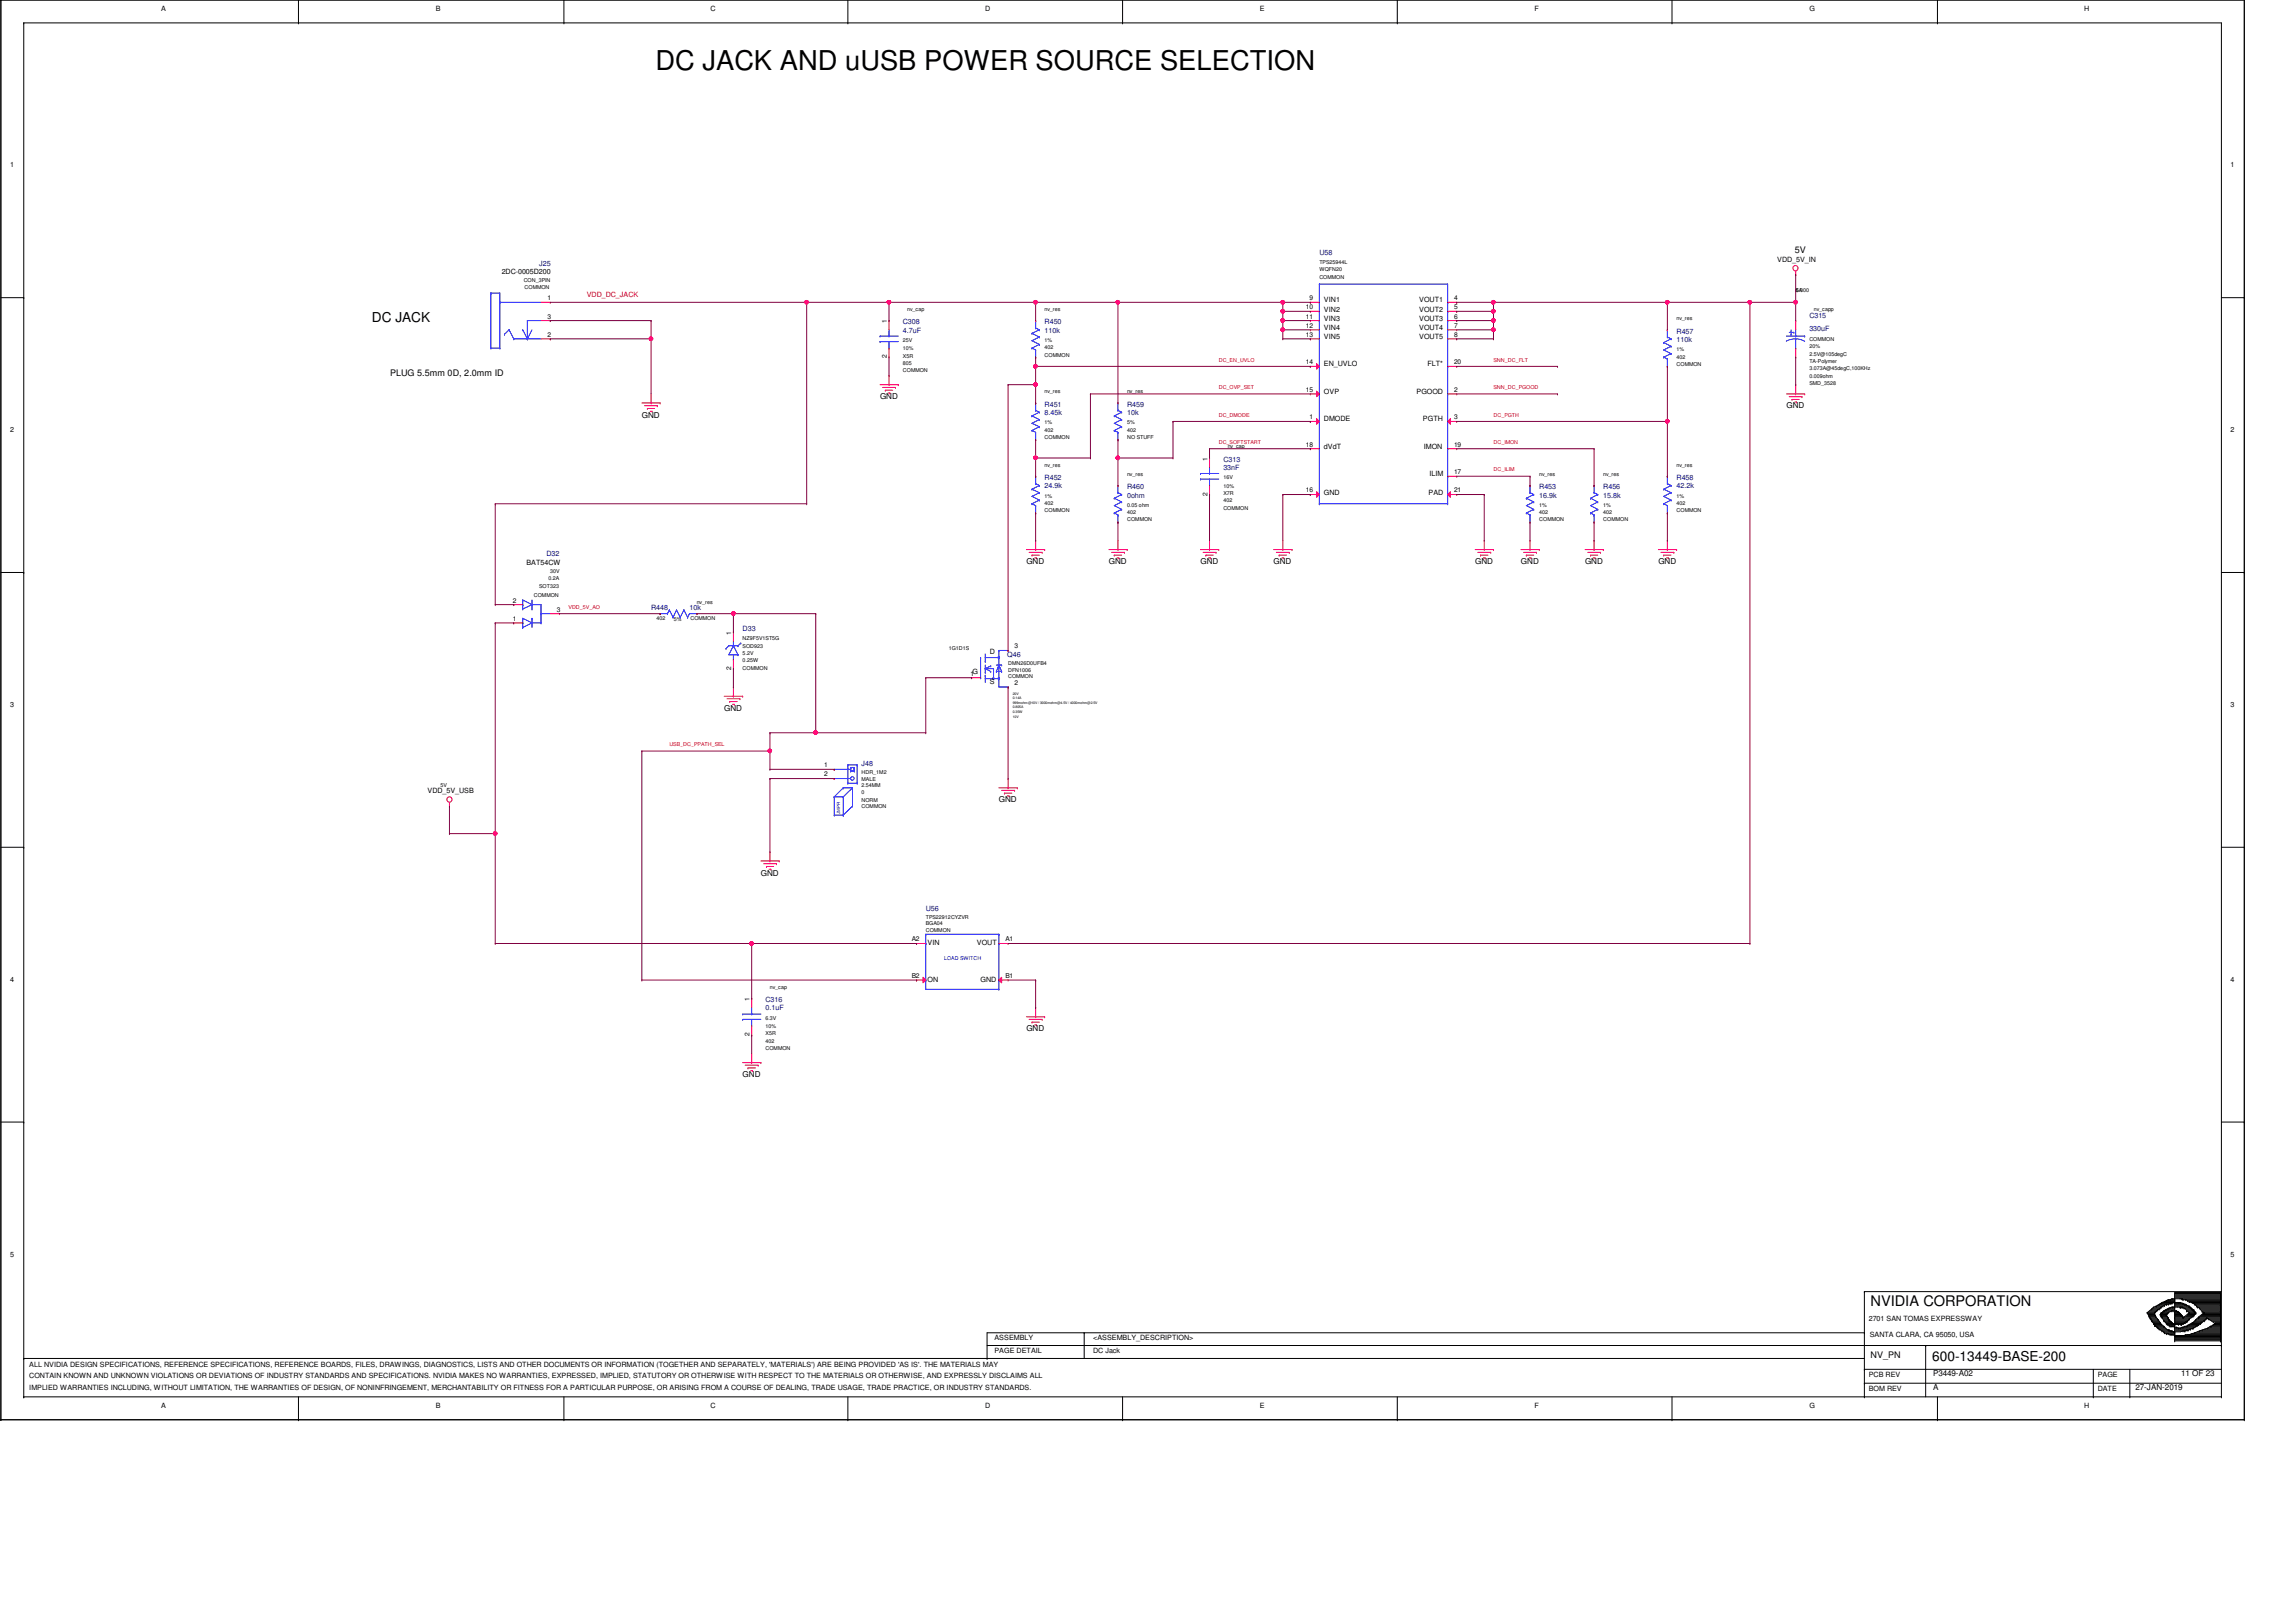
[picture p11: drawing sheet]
<svg xmlns="http://www.w3.org/2000/svg" width="420mm" height="297mm" viewBox="0 0 420 297" stroke-linecap="round" stroke-linejoin="round" font-family="sans-serif">
<defs><g id="words">
<text font-size="5" x="120" y="12.9">DC JACK AND uUSB POWER SOURCE SELECTION</text>
<text font-size="2.7" x="342.5" y="239">NVIDIA CORPORATION</text>
<g font-size="2.5">
<text x="68.1" y="58.9">DC JACK</text>
<text x="353.7" y="249">600-13449-BASE-200</text>
</g>
<g font-size="1.7">
<text x="328.6" y="46.2">5V</text>
<text x="71.4" y="68.9">PLUG 5.5mm 0D, 2.0mm ID</text>
<text x="342.5" y="248.6">NV_PN</text>
</g>
<g font-size="1.5">
<text x="117.5" y="76.5">GND</text>
<text x="161.1" y="73.1">GND</text>
<text x="327.1" y="74.8">GND</text>
<text x="187.9" y="103.3">GND</text>
<text x="203" y="103.3">GND</text>
<text x="219.8" y="103.3">GND</text>
<text x="233.2" y="103.3">GND</text>
<text x="270.1" y="103.3">GND</text>
<text x="278.5" y="103.3">GND</text>
<text x="290.2" y="103.3">GND</text>
<text x="303.6" y="103.3">GND</text>
<text x="132.6" y="130.1">GND</text>
<text x="182.9" y="146.9">GND</text>
<text x="139.3" y="160.3">GND</text>
<text x="187.9" y="188.8">GND</text>
<text x="136" y="197.1">GND</text>
<text x="353.9" y="251.8">P3449-A02</text>
<text x="399.3" y="251.8">11 OF 23</text>
<text x="353.9" y="254.3">A</text>
<text x="390.9" y="254.3">27-JAN-2019</text>
</g>
<g font-size="1.3">
<text x="29.5" y="2">A</text>
<text x="79.8" y="2">B</text>
<text x="130.1" y="2">C</text>
<text x="180.4" y="2">D</text>
<text x="230.7" y="2">E</text>
<text x="281" y="2">F</text>
<text x="331.2" y="2">G</text>
<text x="381.5" y="2">H</text>
<text x="1.9" y="30.5">1</text>
<text x="408.4" y="30.5">1</text>
<text x="325.4" y="48">VDD_5V_IN</text>
<text x="91.9" y="50.1">2DC-0005D200</text>
<text x="242.4" y="55.3">VIN1</text>
<text x="242.4" y="57">VIN2</text>
<text x="242.4" y="58.7">VIN3</text>
<text x="259.8" y="55.3">VOUT1</text>
<text x="259.8" y="57">VOUT2</text>
<text x="259.8" y="58.7">VOUT3</text>
<text x="242.4" y="60.4">VIN4</text>
<text x="242.4" y="62">VIN5</text>
<text x="259.8" y="60.4">VOUT4</text>
<text x="259.8" y="62">VOUT5</text>
<text x="242.4" y="67.1">EN_UVLO</text>
<text x="261.4" y="67.1">FLT*</text>
<text x="242.4" y="77.1">DMODE</text>
<text x="242.4" y="72.1">OVP</text>
<text x="259.3" y="72.1">PGOOD</text>
<text x="260.5" y="77.1">PGTH</text>
<text x="1.9" y="79.1">2</text>
<text x="242.4" y="82.2">dVdT</text>
<text x="260.7" y="82.2">IMON</text>
<text x="408.4" y="79.1">2</text>
<text x="261.7" y="87.2">ILIM</text>
<text x="242.4" y="90.6">GND</text>
<text x="261.5" y="90.6">PAD</text>
<text x="96.4" y="103.5">BAT54CW</text>
<text x="181.2" y="119.7">D</text>
<text x="181.2" y="125.2">S</text>
<text x="1.9" y="129.4">3</text>
<text x="408.4" y="129.4">3</text>
<text x="78.3" y="145.2">VDD_5V_USB</text>
<text x="169.8" y="173">VIN</text>
<text x="178.8" y="173">VOUT</text>
<text x="1.9" y="179.7">4</text>
<text x="169.8" y="179.7">ON</text>
<text x="179.5" y="179.7">GND</text>
<text x="408.4" y="179.7">4</text>
<text x="1.9" y="230">5</text>
<text x="408.4" y="230">5</text>
<text x="182.1" y="245.3">ASSEMBLY</text>
<text x="200.1" y="245.3">&lt;ASSEMBLY_DESCRIPTION&gt;</text>
<text x="342.1" y="241.8">2701 SAN TOMAS EXPRESSWAY</text>
<text x="342.3" y="244.8">SANTA CLARA, CA 95050, USA</text>
<text x="5.4" y="250.1">ALL NVIDIA DESIGN SPECIFICATIONS, REFERENCE SPECIFICATIONS, REFERENCE BOARDS, FILES, DRAWINGS, DIAGNOSTICS, LISTS AND OTHER DOCUMENTS OR INFORMATION (TOGETHER AND SEPARATELY, 'MATERIALS') ARE BEING PROVIDED 'AS IS'. THE MATERIALS MAY</text>
<text x="182.1" y="247.6">PAGE DETAIL</text>
<text x="200.1" y="247.6">DC Jack</text>
<text x="342.1" y="252">PCB REV</text>
<text x="384" y="252">PAGE</text>
<text x="5.4" y="252.1">CONTAIN KNOWN AND UNKNOWN VIOLATIONS OR DEVIATIONS OF INDUSTRY STANDARDS AND SPECIFICATIONS. NVIDIA MAKES NO WARRANTIES, EXPRESSED, IMPLIED, STATUTORY OR OTHERWISE WITH RESPECT TO THE MATERIALS OR OTHERWISE, AND EXPRESSLY DISCLAIMS ALL</text>
<text x="5.4" y="254.3">IMPLIED WARRANTIES INCLUDING, WITHOUT LIMITATION, THE WARRANTIES OF DESIGN, OF NONINFRINGEMENT, MERCHANTABILITY OR FITNESS FOR A PARTICULAR PURPOSE, OR ARISING FROM A COURSE OF DEALING, TRADE USAGE, TRADE PRACTICE, OR INDUSTRY STANDARDS.</text>
<text x="29.5" y="257.7">A</text>
<text x="79.8" y="257.7">B</text>
<text x="130.1" y="257.7">C</text>
<text x="180.4" y="257.7">D</text>
<text x="230.7" y="257.7">E</text>
<text x="281" y="257.7">F</text>
<text x="331.2" y="257.7">G</text>
<text x="342.1" y="254.5">BOM REV</text>
<text x="381.5" y="257.7">H</text>
<text x="384" y="254.5">DATE</text>
</g>
<g font-size="1.3" fill="#000080">
<text x="241.5" y="46.6">U58</text>
<text x="98.7" y="48.6">J25</text>
<text x="165.3" y="59.4">C308</text>
<text x="191.3" y="59.4">R450</text>
<text x="331.2" y="58.2">C315</text>
<text x="165.3" y="60.9">4.7uF</text>
<text x="191.3" y="60.9">110k</text>
<text x="306.9" y="61">R457</text>
<text x="306.9" y="62.5">110k</text>
<text x="331.2" y="60.5">330uF</text>
<text x="191.3" y="74.5">R451</text>
<text x="191.3" y="75.9">8.45k</text>
<text x="206.4" y="74.5">R459</text>
<text x="206.4" y="75.9">10k</text>
<text x="191.3" y="87.8">R452</text>
<text x="191.3" y="89.4">24.9k</text>
<text x="206.4" y="89.5">R460</text>
<text x="224" y="84.5">C313</text>
<text x="224" y="86">33nF</text>
<text x="281.8" y="89.5">R453</text>
<text x="293.5" y="89.5">R456</text>
<text x="306.9" y="87.8">R458</text>
<text x="306.9" y="89.4">42.2k</text>
<text x="206.4" y="91.1">0ohm</text>
<text x="281.8" y="91.1">16.9k</text>
<text x="293.5" y="91.1">15.8k</text>
<text x="100.1" y="101.8">D32</text>
<text x="119.2" y="111.7">R448</text>
<text x="126.2" y="111.7">10k</text>
<text x="136" y="115.5">D33</text>
<text x="184.4" y="120.2">Q46</text>
<text x="157.7" y="140.2">J48</text>
<text x="169.5" y="166.7">U56</text>
<text x="140.2" y="183.4">C316</text>
<text x="140.2" y="184.9">0.1uF</text>
</g>
<text font-size="1.3" fill="#f00" x="107.4" y="54.4">VDD_DC_JACK</text>
<g font-size="1.2">
<text x="100.2" y="54.9">1</text>
<text x="100.2" y="58.3">3</text>
<text x="162.4" y="59.2" transform="rotate(-90 162.4 59.2)">1</text>
<text x="239.1" y="56.6">10</text>
<text x="239.1" y="58.3">11</text>
<text x="239.1" y="60">12</text>
<text x="239.7" y="54.9">9</text>
<text x="266.2" y="54.9">4</text>
<text x="266.2" y="56.6">5</text>
<text x="266.2" y="58.3">6</text>
<text x="266.2" y="60">7</text>
<text x="100.2" y="61.6">2</text>
<text x="162.4" y="65.6" transform="rotate(-90 162.4 65.6)">2</text>
<text x="239.1" y="61.6">13</text>
<text x="266.2" y="61.6">8</text>
<text x="239.1" y="66.7">14</text>
<text x="239.1" y="71.7">15</text>
<text x="266.2" y="71.7">2</text>
<text x="266.2" y="66.7">20</text>
<text x="239.7" y="76.8">1</text>
<text x="266.2" y="76.8">3</text>
<text x="239.1" y="81.7">18</text>
<text x="266.2" y="81.7">19</text>
<text x="221.1" y="84.3" transform="rotate(-90 221.1 84.3)">1</text>
<text x="266.2" y="86.8">17</text>
<text x="221.1" y="90.7" transform="rotate(-90 221.1 90.7)">2</text>
<text x="239.1" y="90.1">16</text>
<text x="266.2" y="90.1">21</text>
<text x="93.9" y="113.6">1</text>
<text x="93.9" y="110.3">2</text>
<text x="101.9" y="111.9">3</text>
<text x="133.9" y="116.2" transform="rotate(-90 133.9 116.2)">1</text>
<text x="185.7" y="118.7">3</text>
<text x="133.9" y="122.6" transform="rotate(-90 133.9 122.6)">2</text>
<text x="177.7" y="123.7">1G</text>
<text x="185.7" y="125.3">2</text>
<text x="150.9" y="140.4">1</text>
<text x="150.9" y="142.1">2</text>
<text x="166.9" y="172.3">A2</text>
<text x="184.1" y="172.3">A1</text>
<text x="166.9" y="179">B2</text>
<text x="184.1" y="179">B1</text>
<text x="137.2" y="183.2" transform="rotate(-90 137.2 183.2)">1</text>
<text x="137.2" y="189.6" transform="rotate(-90 137.2 189.6)">2</text>
</g>
<g font-size="1">
<text x="95.9" y="51.7">CON_3PIN</text>
<text x="96" y="52.9">COMMON</text>
<text x="241.5" y="48.3">TPS25944L</text>
<text x="241.5" y="49.7">WQFN20</text>
<text x="241.5" y="51">COMMON</text>
<text x="328.7" y="53.5">6.000</text>
<text x="328.7" y="53.5">5A</text>
<text x="166.1" y="56.9">nv_cap</text>
<text x="191.3" y="56.9">nv_res</text>
<text x="306.9" y="58.5">nv_res</text>
<text x="332.1" y="56.9">nv_capp</text>
<text x="165.3" y="64.1">10%</text>
<text x="165.3" y="62.6">25V</text>
<text x="165.3" y="65.4">X5R</text>
<text x="191.3" y="62.6">1%</text>
<text x="191.3" y="63.9">402</text>
<text x="191.3" y="65.3">COMMON</text>
<text x="306.9" y="64.3">1%</text>
<text x="306.9" y="65.6">402</text>
<text x="331.2" y="65.1">2.5V@105degC</text>
<text x="331.2" y="63.8">20%</text>
<text x="331.2" y="62.4">COMMON</text>
<text x="165.3" y="68.1">COMMON</text>
<text x="165.3" y="66.8">805</text>
<text x="191.3" y="72">nv_res</text>
<text x="206.4" y="72">nv_res</text>
<text x="306.9" y="66.9">COMMON</text>
<text x="331.2" y="69.1">0.009ohm</text>
<text x="331.2" y="67.8">3.073A@45degC,100KHz</text>
<text x="331.2" y="66.4">TA-Polymer</text>
<text x="331.2" y="70.4">SMD_3528</text>
<text x="191.3" y="77.7">1%</text>
<text x="206.4" y="77.7">5%</text>
<text x="191.3" y="79">402</text>
<text x="191.3" y="80.3">COMMON</text>
<text x="206.4" y="79">402</text>
<text x="206.4" y="80.3">NO STUFF</text>
<text x="224.8" y="82">nv_cap</text>
<text x="191.3" y="85.4">nv_res</text>
<text x="206.4" y="87">nv_res</text>
<text x="224" y="89.2">10%</text>
<text x="224" y="87.7">16V</text>
<text x="281.8" y="87">nv_res</text>
<text x="293.5" y="87">nv_res</text>
<text x="306.9" y="85.4">nv_res</text>
<text x="191.3" y="92.4">402</text>
<text x="191.3" y="91.1">1%</text>
<text x="191.3" y="93.8">COMMON</text>
<text x="206.4" y="92.8">0.05 ohm</text>
<text x="206.4" y="95.4">COMMON</text>
<text x="206.4" y="94.1">402</text>
<text x="224" y="90.6">X7R</text>
<text x="224" y="93.3">COMMON</text>
<text x="224" y="91.9">402</text>
<text x="281.8" y="95.4">COMMON</text>
<text x="281.8" y="92.8">1%</text>
<text x="281.8" y="94.1">402</text>
<text x="293.5" y="95.4">COMMON</text>
<text x="293.5" y="92.8">1%</text>
<text x="293.5" y="94.1">402</text>
<text x="306.9" y="91.1">1%</text>
<text x="306.9" y="92.4">402</text>
<text x="306.9" y="93.8">COMMON</text>
<text x="98.7" y="107.7">SOT323</text>
<text x="100.4" y="106.2">0.2A</text>
<text x="100.7" y="104.8">30V</text>
<text x="97.7" y="109.2">COMMON</text>
<text x="120.2" y="113.5">402</text>
<text x="123.4" y="113.7">5%</text>
<text x="126.4" y="113.5">COMMON</text>
<text x="127.6" y="110.5">nv_res</text>
<text x="136" y="119.9">5.2V</text>
<text x="136" y="118.6">SOD923</text>
<text x="136" y="117.2">NZ9F5V1ST5G</text>
<text x="173.7" y="118.9">1G1D1S</text>
<text x="136" y="121.2">0.25W</text>
<text x="136" y="122.6">COMMON</text>
<text x="184.6" y="122.9">DFN1006</text>
<text x="184.6" y="121.8">DMN26D0UFB4</text>
<text x="184.6" y="124.1">COMMON</text>
<text x="157.7" y="142.9">MALE</text>
<text x="157.7" y="141.7">HDR_1M2</text>
<text x="80.6" y="144.1">5V</text>
<text x="157.7" y="144.1">2.54MM</text>
<text x="157.7" y="147.9">COMMON</text>
<text x="157.7" y="146.7">NORM</text>
<text x="157.7" y="145.2">0</text>
<text x="169.5" y="168.2">TPS22912CYZVR</text>
<text x="169.5" y="169.4">BGA04</text>
<text x="169.5" y="170.6">COMMON</text>
<text x="141" y="180.9">nv_cap</text>
<text x="140.2" y="190.8">402</text>
<text x="140.2" y="189.5">X5R</text>
<text x="140.2" y="188.1">10%</text>
<text x="140.2" y="186.6">6.3V</text>
<text x="140.2" y="192.2">COMMON</text>
</g>
<g font-size="1" fill="#f00">
<text x="223.1" y="66.2">DC_EN_UVLO</text>
<text x="223.1" y="71.2">DC_OVP_SET</text>
<text x="273.4" y="66.2">SNN_DC_FLT</text>
<text x="273.4" y="71.2">SNN_DC_PGOOD</text>
<text x="223.1" y="76.2">DC_DMODE</text>
<text x="273.4" y="76.2">DC_PGTH</text>
<text x="223.1" y="81.2">DC_SOFTSTART</text>
<text x="273.4" y="81.2">DC_IMON</text>
<text x="273.4" y="86.3">DC_ILIM</text>
<text x="104.1" y="111.4">VDD_5V_AO</text>
<text x="122.5" y="136.6">USB_DC_PPATH_SEL</text>
</g>
<text font-size="1" fill="#00f" x="172.8" y="175.7">LOAD SWITCH</text>
<text font-size=".8" fill="#00f" x="153.8" y="149" transform="rotate(-90 153.8 149)">JMPR</text>
<g font-size=".6">
<text x="185.4" y="128.8">999mohm@10V / 3000mohm@4.5V / 4000mohm@2.5V</text>
<text x="185.4" y="127.2">20V</text>
<text x="185.4" y="129.7">0.805A</text>
<text x="185.4" y="130.5">0.35W</text>
<text x="185.4" y="131.4">10V</text>
<text x="185.4" y="128">0.14A</text>
</g>
</g></defs>
<g fill="none" stroke="#000" stroke-width=".18">
<path d="M.2 0h.1M.2 0h410.7v259.8M.2 0v259.8M4.3 4.2h.1M4.3 4.2h402.4v251.5M4.3 4.2v251.5M54.6 4.2h.1M54.6 0v4.2M103.2 4.2h.1M103.2 0v4.2M155.2 4.2h.1M155.2 0v4.2"/>
<path d="M205.5 4.2h.1M205.5 0v4.2M255.8 4.2h.1M255.8 0v4.2M306.1 4.2h.1M306.1 0v4.2M354.7 4.2h.1M354.7 0v4.2M.2 54.5h4.1M4.3 54.5h.1M406.7 54.5h4.2M410.9 54.5h.1"/>
<path d="M.2 104.8h4.1M4.3 104.8h.1M406.7 104.8h4.2M410.9 104.8h.1M.2 155.1h4.1M4.3 155.1h.1M406.7 155.1h4.2M410.9 155.1h.1M.2 205.4h4.1M4.3 205.4h.1M406.7 205.4h4.2M410.9 205.4h.1"/>
<path d="M341.3 236.4h.1M341.3 236.4h65.4M341.3 236.4v19.3M393.6 239.9h1.2M393.8 239.7h1.2M393.9 239.6h.1M393.9 239.6h1.2M393.9 239.6l-.8 .6M394.1 239.4h1.4M394.3 239.2h.1M394.3 239.2l-.4 .4M394.5 239.2h1.1"/>
<path d="M394.6 239.1h1.4M394.8 239.9h.1M394.8 239.1h.1M394.8 239.1l-.5 .1M395 239.7h.1M395 238.9h1.3M395 239.7l-.5 .5M395.1 239.6h.1M395.3 238.7h.1M395.3 239.6h.1M395.3 238.7h1.6M395.3 238.7l-.5 .4"/>
<path d="M395.3 239.6l-.3 .1M395.5 239.4h.1M395.5 238.5h2.1M395.6 238.5h.1M395.6 239.2h.1M395.6 238.5l-.3 .2M395.6 239.2l-.3 .4M395.8 238.4h.1M395.8 238.4l-.2 .1M396 239.1h.1M396 238.4h3.1M396.1 239.9h.1"/>
<path d="M396.1 239.9l-.3 .3M396.3 238.9h.1M396.3 239.9h.1M396.3 238.2h.1M396.3 239.9h2.2M396.3 238.2h1.8M396.3 238.2l-.5 .2M396.3 238.9l-.7 .3M396.4 239.7h.1M396.4 239.7l-.3 .2M396.6 238.7h.1M396.6 239.7h.1"/>
<path d="M396.6 238h.1M396.6 239.7h1.5M396.6 238h1.5M396.6 238.7l-.3 .2M396.8 239.6h.1M396.9 239.6h.1M396.9 237.9h.1M396.9 238.7h.1M396.9 239.6h1.2M396.9 237.9h1.2M396.9 237.9l-.6 .3M397.1 239.4h.1"/>
<path d="M397.1 239.4l-.7 .3M397.3 238.5h.1M397.3 239.4h.1M397.3 237.9h.1M397.3 239.4h.8M397.3 238.5l-.4 .2M397.6 239.2h.1M397.6 237.7h.1M397.6 239.9h.1M397.6 238.5h.1M397.6 239.2h3.2M397.6 237.7h8.9"/>
<path d="M397.6 239.2l-.5 .2M397.6 237.7l-.3 .2M397.6 239.9l-.7 .3M397.8 239.2h.1M397.8 237.7h.1M398 239.9h.1M398.1 237.9h.1M398.1 238h.1M398.1 238.2h.1M398.1 238.4h.1M398.1 239.2h.1M398.1 237.7h.1"/>
<path d="M398.1 237.4h8.4M398.1 236.7h8.4M398.1 237.5h8.4M398.1 237h8.4M398.1 236.9h8.4M398.1 237.2h8.4M398.1 239.1h2.5M398.1 238.7h2.1M398.1 238.5h1.6M398.1 238.9h2.2M398.1 238.4l-.5 .1M398.3 239.9h.1"/>
<path d="M398.5 239.9h.1M398.5 239.9l.1 .2M398.8 238.4h.1M399.1 239.2h.1M399.1 238.4h.1M399.1 238.4l.6 .1M399.5 239.2h.1M399.5 237.7h.1M399.5 239.2l.7 .4 .1 .3M399.5 237.7l.2 .2M399.7 238.5h.1M399.7 237.9h.1"/>
<path d="M399.7 237.9h6.8M399.7 238.5l.3 .2M399.8 239.4h.1M399.8 239.4h1.3M400 238.7h.1M400 239.6h1.3M400.2 237.9h.1M400.2 238.7h.1M400.2 237.9l.3 .1M400.2 238.7l.1 .2M400.3 238.9h.1M400.3 239.9h.1"/>
<path d="M400.3 239.7h1.3M400.3 239.9l.5 .3M400.3 238.9l.5 .2M400.5 238h.1M400.5 239.9h1.1M400.5 238h6M400.5 238l1.3 .7M400.6 239.1h.1M400.8 239.2h.1M400.8 238.2h.1M400.8 239.1h.1M400.8 238.2h5.7"/>
<path d="M400.8 239.1l.7 .6M401 239.2h.1M401.1 239.4h.1M401.1 238.4h5.4M401.3 239.6h.1M401.5 239.7h.1M401.5 238.5h5M401.6 239.9h.1M401.6 239.7h.1M401.6 239.9l.4 .3M401.6 239.7v.2M401.8 238.7h.1"/>
<path d="M401.8 238.7h4.7M401.8 238.7l.5 .5M402 238.9h4.5M402.2 239.1h.1M402.3 239.2h.1M402.3 239.1h4.2M402.3 239.2l.4 .2M402.5 239.2h4M402.7 239.4h.1M402.7 239.4h3.8M402.7 239.4l.5 .7M402.8 239.6h3.7"/>
<path d="M403 239.7h3.5M403.2 239.9h3.3M406.5 237.9h.1M406.5 237.7h.1M406.5 238.2h.1M406.5 238h.1M406.5 237.4h.1M406.5 236.7h.1M406.5 237.5h.1M406.5 237h.1M406.5 236.9h.1M406.5 237.2h.1"/>
<path d="M406.5 239.2h.1M406.5 239.1h.1M406.5 238.7h.1M406.5 238.5h.1M406.5 238.9h.1M406.5 238.4h.1M406.5 236.6h.1M406.5 239.7h.1M406.5 239.9h.1M406.5 239.6h.1M406.5 239.4h.1M406.5 236.6h-8.4v8.8"/>
<path d="M406.5 236.6v8.8M.2 259.8h.1M.2 259.8h410.7M4.3 255.7h.1M4.3 248.6h.1M4.3 255.7h402.4M4.3 248.6h337M54.6 259.8h.1M54.6 255.7v4.1M103.2 259.8h.1M103.2 255.7v4.1M155.2 259.8h.1"/>
<path d="M155.2 255.7v4.1M180.7 248.6h.1M180.7 246.3h226M198.5 243.9h.1M198.5 243.9v4.7M205.5 259.8h.1M205.5 255.7v4.1M255.8 259.8h.1M255.8 255.7v4.1M306.1 259.8h.1M306.1 255.7v4.1M341.3 253.2h.1"/>
<path d="M341.3 250.6h.1M341.3 243.9h.1M341.3 255.7h.1M341.3 243.9h-160.6v4.7M341.3 253.2h65.4M341.3 250.6h65.4M352.5 246.3h.1M352.5 246.3v9.4M354.7 259.8h.1M354.7 255.7v4.1M383.2 255.7h.1M383.2 250.6v5.1"/>
<path d="M389.9 255.7h.1M389.9 250.6v5.1M393.1 240.2h.1M393.1 240.2h1.4M393.1 240.2l.3 .7M393.3 240.6h1.2M393.3 240.4h1.2M393.4 240.9h.1M393.4 240.9h1.2M393.4 240.1h1.2M393.4 240.7h1.2M393.4 240.9l.4 .5"/>
<path d="M393.6 241.2h.1M393.6 241h.1M393.6 241h1.2M393.6 241.2h1.2M393.8 241.4h.1M393.8 241.4h1.2M393.8 241.4l.1 .3M393.9 241.6h.1M393.9 241.7h.1M393.9 241.7h1.2M393.9 241.6h1.2M393.9 241.7l.4 .5"/>
<path d="M394.1 241.9h.1M394.1 241.9h1.2M394.3 242.2h.1M394.3 242.1h.1M394.3 242.2h1.3M394.3 242.1h1.2M394.3 242.2l.2 .4M394.5 240.2h.1M394.5 240.4h.1M394.5 240.6h.1M394.5 242.4h.1M394.5 242.6h.1"/>
<path d="M394.5 242.4h1.3M394.5 242.6l.5 .3M394.5 240.2v.4M394.5 240.6l.1 .1M394.6 240.1h.1M394.6 240.7h.1M394.6 240.9h.1M394.6 242.6h.1M394.6 242.6h1.2M394.6 240.7v.2M394.6 240.9l.4 .5M394.8 242.7h.1"/>
<path d="M394.8 242.7h1.3M395 242.9h.1M395 241.4h.1M395 242.9h1.3M395 242.9l.3 .3M395 241.4l.1 .2M395.1 243.1h.1M395.1 241.6h.1M395.1 243.1h1.3M395.1 241.6l.4 .5M395.3 243.2h.1M395.3 243.2l.5 .4"/>
<path d="M395.5 243.2h.1M395.5 240.6h.1M395.5 242.1h.1M395.5 240.6h1.1M395.5 243.2h1.1M395.5 242.1l.1 .3 .5 .3M395.6 240.9h.1M395.6 240.7h.1M395.6 240.6h.1M395.6 240.4h.1M395.6 240.9h1.2M395.6 240.4h1.2"/>
<path d="M395.6 240.7h1M395.6 243.4h1.5M395.6 240.9l.2 .1M395.6 240.6v.3M395.6 240.4l-.1 .2M395.8 240.2h.1M395.8 241h.1M395.8 243.6h.1M395.8 243.6h1.8M395.8 241h1M395.8 241.2h1.1M395.8 241l.3 .7"/>
<path d="M395.8 243.6l.3 .2M396 240.1h.1M396 240.1h1.3M396 241.4h.9M396.1 241.7h.1M396.1 243.8h.1M396.1 242.7h.1M396.1 241.7h1.2M396.1 241.6h1M396.1 241.7l.5 .5M396.1 243.8l.2 .1M396.1 242.7l.5 .5"/>
<path d="M396.3 243.9h.1M396.3 241.9h1.2M396.3 243.9l.3 .2M396.4 242.1h1.2M396.4 243.9h1.7M396.6 240.7h.1M396.6 242.2h.1M396.6 240.6h.1M396.6 244.1h.1M396.6 242.2h1.4M396.6 244.1h1.5M396.6 242.2l.2 .2"/>
<path d="M396.6 240.6l.2 .4M396.6 243.2l.3 .2M396.8 240.9h.1M396.8 242.4h.1M396.8 240.4h.1M396.8 242.4h2.5M396.8 242.4l.5 .3M396.8 241l.1 .2M396.9 241.4h.1M396.9 241.2h.1M396.9 240.2h.1M396.9 244.1h.1"/>
<path d="M396.9 243.4h.1M396.9 240.2h-1.3v.2M396.9 240.2l-.3 .4M396.9 241.2l.2 .4M396.9 244.1l.4 .2M397.1 243.4h.1M397.1 241.6h.1M397.1 242.6h.1M397.1 241.7h.1M397.1 242.6h1M397.1 241.6v.1M397.1 241.7l.4 .2"/>
<path d="M397.1 243.4l.2 .2M397.3 241.7h.1M397.3 242.7h.1M397.3 244.3h.1M397.3 243.6h.1M397.3 242.7h.8M397.3 244.3h.8M397.5 243.6h.1M397.5 241.9h.1M397.5 241.9l.3 .3M397.6 242.7h.1M397.6 242.1h.1"/>
<path d="M397.6 244.3h.1M397.6 243.6h.1M397.6 242.7l.5 .2M397.6 244.3l.5 .1M397.6 243.6l.4 .2M397.8 242.2h.1M397.8 242.2l.3 .2M398 242.2h.1M398 243.8h.1M398.1 240.6h.1M398.1 240.2h.1M398.1 240.1h.1"/>
<path d="M398.1 243.8h.1M398.1 243.9h.1M398.1 244.1h.1M398.1 244.3h.1M398.1 242.7h.1M398.1 241h.1M398.1 242.4h.1M398.1 242.9h.1M398.1 244.4h.1M398.1 241.2h.1M398.1 245.4h.1M398.1 242.9h.4"/>
<path d="M398.1 242.2h1.6M398.1 240.9h1.4M398.1 240.6h1.2M398.1 240.1h.7M398.1 241.7h2.4M398.1 240.4h1M398.1 240.2h.9M398.1 241.6h2.5M398.1 241.9h2.2M398.1 242.1h1.9M398.1 240.7h1.4M398.1 241.4h2.7"/>
<path d="M398.1 243.6h1.9M398.1 243.2h2.9M398.1 243.1h3.2M398.1 244.6h8.4M398.1 245.2h8.4M398.1 245.1h8.4M398.1 244.9h8.4M398.1 244.8h8.4M398.1 243.4h2.5M398.1 241h1.6M398.1 241.2h3M398.1 245.4h8.4"/>
<path d="M398.1 244.4h8.4M398.5 242.9h.1M398.5 242.9l.3 .2M398.6 240.1h.1M398.6 244.4h.1M398.8 243.1h.1M398.8 240.1h.1M398.8 242.4h.1M398.8 240.1l.5 .5M399 240.2h.1M399.1 240.4h.1M399.1 243.1h.1"/>
<path d="M399.3 240.7h.1M399.3 240.6h.1M399.3 242.4h.1M399.3 240.6v.1M399.5 240.9h.1M399.5 242.9h.1M399.5 242.2h.1M399.5 244.4h.1M399.5 240.7h.1M399.5 242.9h2.1M399.5 242.9l-.4 .2M399.5 242.2l-.2 .2"/>
<path d="M399.5 240.7l.2 .3M399.7 242.2h.1M399.7 241h.1M399.7 242.9h.1M399.7 241.2h.1M399.7 243.6h.1M399.7 243.6l-.6 .2h-3M399.7 241v.2M399.8 241h.1M399.8 244.4h.1M399.8 241h1.5M400 242.1h.1"/>
<path d="M400 243.6h.1M400 242.7h.1M400 242.7h2M400 242.7l-.3 .2M400 242.1l-.3 .1M400.2 244.3h.1M400.2 240.9h1.3M400.2 244.3h6.3M400.2 241.9l-.2 .2M400.2 244.3l-.4 .1M400.3 241.9h.1M400.3 242.7h.1"/>
<path d="M400.3 243.4h.1M400.3 240.7h1.3M400.3 243.4l-.3 .2M400.5 241.7h.1M400.5 243.4h.1M400.5 242.6h.1M400.5 240.6h1.1M400.5 242.6l-.2 .1M400.5 241.7l-.2 .2M400.6 241.6h.1M400.6 243.4h.1M400.6 240.1h1.2"/>
<path d="M400.6 240.4h1.4M400.8 241.4h.1M400.8 242.4h.1M400.8 240.2h.1M400.8 244.3h.1M400.8 240.2h1.2M400.8 242.4h1.7M400.8 240.2l-1.1 1M400.8 241.4l-.3 .3M401 243.2h.1M401 243.2l-.4 .2M401.1 242.2h1.7"/>
<path d="M401.1 244.1h5.4M401.3 243.1h.1M401.3 242.1h1.7M401.5 240.9h.1M401.5 242.1h.1M401.5 243.1h.1M401.5 242.1l-1 .5M401.5 240.9l-.7 .5M401.5 243.1l-.5 .1M401.6 242.9h.1M401.6 240.6h.1M401.6 240.7h.1"/>
<path d="M401.6 241.9h1.6M401.6 240.6l-.1 .3M401.8 240.1h.1M401.8 240.4h.1M401.8 243.9h.1M401.8 241.7h1.7M401.8 243.9h4.7M401.8 240.4l-.2 .2M401.8 243.9l-1 .4M402 242.7h.1M402 240.2h.1M402 241.6h.1"/>
<path d="M402 240.4h.1M402 241.6h1.7M402 240.2v.2M402.2 242.6h.1M402.2 241.4h1.6M402.2 242.6l-.7 .5M402.3 242.6h.1M402.3 243.8h4.2M402.5 242.4h.1M402.5 241.2h.1M402.5 241h.1M402.5 241.2h4"/>
<path d="M402.5 241l-1 1.1M402.7 241h.1M402.7 243.6h.1M402.7 241h3.8M402.7 243.6l-.9 .3M402.8 242.2h.1M402.8 240.9h3.7M402.8 242.2l-.3 .4h-2M402.8 243.6h3.7M403 242.1h.1M403 240.7h3.5M403.2 241.9h.1"/>
<path d="M403.2 243.4h.1M403.2 240.1h.1M403.2 240.6h3.3M403.2 240.1l.3 .1M403.3 240.1h3.2M403.3 240.4h3.2M403.3 243.4h3.2M403.5 241.7h.1M403.5 240.2h.1M403.5 240.2h3M403.5 241.7l-.7 .5M403.5 240.2l-1 .8"/>
<path d="M403.7 241.6h.1M403.7 243.2h.1M403.8 241.4h.1M403.8 243.2h2.7M404 241.2h.1M404 241.2l.4 .2M404 241.2l-.5 .5M404.2 243.1h.1M404.2 243.1h2.3M404.2 243.1l-1.5 .5M404.4 241.4h.1M404.4 241.4h2.1"/>
<path d="M404.4 241.4l1.1 .8M404.5 242.9h2M404.5 241.6h2M404.7 242.7h.1M404.7 242.7h1.8M404.7 242.7l-.5 .4M404.8 242.7h.1M404.8 241.7h1.7M405 242.6h1.5M405.2 241.9h1.3M405.2 242.4h1.3M405.5 242.2h.1"/>
<path d="M405.5 242.2h1M405.5 242.1h1M405.5 242.2l-.7 .5M406.5 241.6h.1M406.5 242.4h.1M406.5 241.9h.1M406.5 242.1h.1M406.5 242.6h.1M406.5 241.7h.1M406.5 241.4h.1M406.5 240.1h.1M406.5 243.6h.1"/>
<path d="M406.5 243.2h.1M406.5 242.9h.1M406.5 243.1h.1M406.5 244.1h.1M406.5 243.9h.1M406.5 243.8h.1M406.5 244.3h.1M406.5 244.6h.1M406.5 245.2h.1M406.5 245.1h.1M406.5 244.9h.1M406.5 244.8h.1"/>
<path d="M406.5 245.4h.1M406.5 242.2h.1M406.5 242.7h.1M406.5 240.7h.1M406.5 240.4h.1M406.5 240.9h.1M406.5 240.6h.1M406.5 243.4h.1M406.7 246.3h.1M406.7 255.7h.1M410.9 259.8h.1"/>
</g>
<g fill="none" stroke="#f00" stroke-width=".18">
<path d="M99 55.3h1.7M99 58.7h1.7M100.7 55.3h.1M100.7 58.7h.1M162.8 58.7h.1M162.8 58.7v1.7M328.7 50.3h.1M328.7 58.7h.1M328.7 49.6v.7M328.7 58.7v1.7M99 62h1.7M100.7 62h.1"/>
<path d="M117.5 73.7h3.4M118 74.3h2.3M118.5 74.8h.1M118.5 74.8h1.3M119 75.3h.4M119.2 73.7h.1M119.2 72.1v1.6M119.4 75.3h.1M120.3 74.3h.1M120.9 73.7h.1M161.1 70.4h3.4M161.6 70.9h2.3"/>
<path d="M162.1 71.4h.1M162.1 71.4h1.3M162.6 71.9h.3M162.8 70.4h.1M162.8 65.4h.1M162.8 63.7v1.7M162.8 68.7v1.7M162.9 71.9h.1M163.9 70.9h.1M164.5 70.4h.1M305.3 60.4h.1M305.3 67.1h.1"/>
<path d="M327.1 72.1h3.3M327.6 72.6h2.3M328.1 73.1h.1M328.1 73.1h1.3M328.6 73.6h.3M328.7 72.1h.1M328.7 65.4h.1M328.7 63.7v1.7M328.7 70.4v1.7M328.9 73.6h.1M329.9 72.6h.1M330.4 72.1h.1"/>
<path d="M189.6 98.9v1.7M204.7 98.9v1.7M221.4 98.9v1.7M234.9 98.9v1.7M271.7 98.9v1.7M280.1 98.9v1.7M291.8 88.9h.1M291.8 95.5h.1M291.8 98.9v1.7M305.3 87.2h.1M305.3 93.9h.1M305.3 98.9v1.7"/>
<path d="M94.1 114h.1M94.1 110.7h.1M94.1 114h1.6M94.1 110.7h1.6M100.7 112.3h1.7M102.4 112.3h.1M120.9 112.3h.1M127.6 112.3h.1M134.3 115.7h.1M134.3 115.7v1.6M187.9 100.6h3.4M188.4 101.1h2.4"/>
<path d="M188.9 101.6h.1M188.9 101.6h1.4M189.4 102.1h.4M189.6 100.6h.1M189.8 102.1h.1M190.8 101.1h.1M191.3 100.6h.1M203 100.6h3.4M203.5 101.1h2.4M204 101.6h.1M204 101.6h1.3M204.5 102.1h.3"/>
<path d="M204.7 100.6h.1M204.8 102.1h.1M205.9 101.1h.1M206.4 100.6h.1M219.8 100.6h3.3M220.2 101.1h2.4M220.8 101.6h.1M220.8 101.6h1.3M221.3 102.1h.3M221.4 100.6h.1M221.6 102.1h.1M222.6 101.1h.1"/>
<path d="M223.1 100.6h.1M233.2 100.6h3.3M233.7 101.1h2.3M234.2 101.6h.1M234.2 101.6h1.3M234.7 102.1h.3M234.9 100.6h.1M235 102.1h.1M236 101.1h.1M236.5 100.6h.1M270.1 100.6h3.3M270.5 101.1h2.4"/>
<path d="M271 101.6h.1M271 101.6h1.4M271.6 102.1h.3M271.7 100.6h.1M271.9 102.1h.1M272.9 101.1h.1M273.4 100.6h.1M278.5 100.6h3.3M278.9 101.1h2.4M279.4 101.6h.1M279.4 101.6h1.4M279.9 102.1h.4"/>
<path d="M280.1 100.6h.1M280.3 102.1h.1M281.3 101.1h.1M281.8 100.6h.1M290.2 100.6h3.3M290.7 101.1h2.3M291.2 101.6h.1M291.2 101.6h1.3M291.7 102.1h.3M291.8 100.6h.1M292 102.1h.1M293 101.1h.1"/>
<path d="M293.5 100.6h.1M303.6 100.6h3.3M304.1 101.1h2.3M304.6 101.6h.1M304.6 101.6h1.3M305.1 102.1h.3M305.3 100.6h.1M305.4 102.1h.1M306.4 101.1h.1M306.9 100.6h.1M132.6 127.4h3.4M133.1 127.9h2.4"/>
<path d="M133.6 128.4h.1M133.6 128.4h1.3M134.1 128.9h.3M134.3 127.4h.1M134.3 122.4h.1M134.3 120.7v1.7M134.3 125.7v1.7M134.4 128.9h.1M135.5 127.9h.1M136 127.4h.1M82.3 147.5h.1M82.3 146.9v.6"/>
<path d="M139.3 157.6h3.4M139.8 158.1h2.3M140.3 158.6h.1M140.3 158.6h1.3M140.8 159.1h.3M141 157.6h.1M141 155.9v1.7M141.1 159.1h.1M142.1 158.1h.1M142.7 157.6h.1M152.7 140.8h.1M152.7 142.5h.1"/>
<path d="M182.9 144.2h3.4M183.4 144.7h2.3M183.9 145.2h.1M183.9 145.2h1.3M184.4 145.7h.3M184.6 144.2h.1M184.6 142.5v1.7M184.7 145.7h.1M185.7 144.7h.1M186.3 144.2h.1M167.8 172.7h.1M167.8 172.7h1.7"/>
<path d="M136 194.5h3.3M136.4 194.9h2.4M136.9 195.5h.1M136.9 195.5h1.4M137.4 196h.4M137.6 194.5h.1M137.6 182.7h.1M137.6 189.4h.1M137.6 182.7v1.7M137.6 187.7v1.7M137.6 192.8v1.7M137.8 196h.1"/>
<path d="M138.8 194.9h.1M139.3 194.5h.1M187.9 186.1h3.4M188.4 186.6h2.4M188.9 187.1h.1M188.9 187.1h1.4M189.4 187.6h.4M189.6 186.1h.1M189.6 184.4v1.7M189.8 187.6h.1M190.8 186.6h.1M191.3 186.1h.1"/>
<circle cx="328.7" cy="49.1" r=".48"/>
<circle cx="82.3" cy="146.3" r=".48"/>
</g>
<g fill="none" stroke="#00f" stroke-width=".18">
<path d="M89.9 53.6h.1M89.9 53.6h1.6v10.1M89.9 53.6v10.1M91.5 55.3h.1M91.5 55.3h7.5M96.6 58.7h.1M96.6 58.7h2.4M96.6 58.7v3.3M89.9 63.7h.1M89.9 63.7h1.6M91.5 63.7h.1M92.4 61.2h.1"/>
<path d="M93.2 60.4h.1M93.2 60.4l.9 1.6M93.2 60.4l-.8 .8M94.1 62h.1M94.1 62h4.9M95.7 60.4h.1M95.7 60.4l.9 1.6M96.6 62h.1M97.4 60.4l-.8 1.6M161.1 61.5h.1M161.1 62.5h.1M161.1 61.5h3.4"/>
<path d="M161.1 62.5h3.4M162.8 63.7h.1M162.8 61.5h.1M162.8 60.4v1.1M162.8 62.5v1.2M304.6 65.4h.1M304.6 62.7h.1M304.6 65.4l.7 .3M304.6 62.7l1.3 .7M305.3 67.1h.1M305.3 65.7h.1M305.3 61.7h.1"/>
<path d="M305.3 60.4h.1M305.3 60.4v1.3M305.3 65.7v1.4M305.3 61.7l.6 .3M305.9 64.7h.1M305.9 63.4h.1M305.9 62h.1M305.9 64.7l-1.3 .7M305.9 63.4l-1.3 .7 1.3 .6M305.9 62l-1.3 .7M327 62.4a3.4 3.4 0 0 1 3.4 .1M327.1 61.5h3.3"/>
<path d="M327.6 60.8h.8M327.9 61.2h.1M327.9 60.4v.8M328.4 60.8h.1M328.7 61.5h.1M328.7 63.7h.1M328.7 60.4v1.1M328.7 62v1.7M330.4 61.5h.1M291.2 93.9h.1M291.2 91.2h.1M291.2 93.9l.6 .3"/>
<path d="M291.2 91.2l1.3 .7M291.8 95.5h.1M291.8 94.2h.1M291.8 90.2h.1M291.8 88.9h.1M291.8 88.9v1.3M291.8 94.2v1.3M291.8 90.2l.7 .3M292.5 93.2h.1M292.5 91.9h.1M292.5 90.5h.1M292.5 93.2l-1.3 .7"/>
<path d="M292.5 91.9l-1.3 .6 1.3 .7M292.5 90.5l-1.3 .7M304.6 92.2h.1M304.6 89.5h.1M304.6 92.2l.7 .3M304.6 89.5l1.3 .7M305.3 93.9h.1M305.3 92.5h.1M305.3 88.5h.1M305.3 87.2h.1M305.3 87.2v1.3M305.3 92.5v1.4"/>
<path d="M305.3 88.5l.6 .4M305.9 91.5h.1M305.9 90.2h.1M305.9 88.9h.1M305.9 91.5l-1.3 .7M305.9 90.2l-1.3 .6 1.3 .7M305.9 88.9l-1.3 .6M95.7 114h.1M95.7 113.2h.1M95.7 110.7h.1M95.7 109.8h.1M95.7 111.5h.1"/>
<path d="M95.7 114.9h.1M95.7 113.2l1.7 .8M95.7 109.8l1.7 .9M95.7 109.8v1.7M95.7 113.2v1.7M97.4 114h.1M97.4 110.7h.1M97.4 111.5h.1M97.4 113.2h.1M97.4 114h1.6M97.4 114l-1.7 .9M97.4 110.7h1.6v3.3"/>
<path d="M97.4 110.7l-1.7 .8M97.4 109.8v1.7M97.4 113.2v1.7M99 112.3h.1M99 114h.1M99 112.3h1.7M120.9 112.3h.1M120.9 112.3h1.3M122.2 112.3h.1M122.5 111.6h.1M122.5 111.6l-.3 .7M122.5 111.6l.7 1.4"/>
<path d="M123.2 113h.1M123.2 113l.7-1.4 .6 1.4M124.5 113h.1M125.2 111.6h.1M125.2 111.6l.7 1.4M125.2 111.6l-.7 1.4M125.9 113h.1M126.2 112.3h.1M126.2 112.3h1.4M126.2 112.3l-.3 .7M127.6 112.3h.1M132.9 118.7h.1"/>
<path d="M134.3 118.2h.1M134.3 117.3v.9M134.3 119.8v.9M134.3 118.2l-.9 1.6h1.7M134.3 118.2l.8 1.6M135.1 118.2h.1M135.1 119.8h.1M135.1 118.2h-1.7l-.5 .5M135.6 117.7h.1M135.6 117.7l-.5 .5M134.3 120.7h.1M155.2 140h.1"/>
<path d="M155.2 140v3.3M155.2 140h1.7M156.9 140h.1M156.9 140v3.3M152.7 142.5h.1M152.7 140.8h.1M152.7 149.2h.1M152.7 145.8h.1M152.7 142.5h3M152.7 140.8h3M152.7 145.8h1.7M152.7 149.2h1.7"/>
<path d="M152.7 145.8v3.4M154.4 149.2h.1M154.4 144.2h.1M154.4 145.8h.1M154.4 144.2h1.7M154.4 145.8v3.4M154.4 144.2l-1.7 1.6M155.2 143.3h.1M155.2 143.3h1.7M155.7 140.5h.1M155.7 141.1h.1M155.7 140.5h.7"/>
<path d="M155.7 141.1h.7M155.7 140.5v.6M156.1 147.5h.1M156.1 144.2h.1M156.1 144.2v3.3M156.1 147.5l-1.7 1.7M156.1 144.2l-1.7 1.6M156.4 140.5h.1M156.4 141.1h.1M156.4 140.5v.6M156.9 143.3h.1M169.5 179.4h.1"/>
<path d="M169.5 172.7h.1M169.5 171h.1M169.5 171h13.4M169.5 171v10.1h13.4M182.9 172.7h.1M182.9 179.4h.1M182.9 171h.1M182.9 171v10.1M136 185.6h.1M136 186.6h.1M136 185.6h3.3M136 186.6h3.3"/>
<path d="M137.6 187.7h.1M137.6 185.6h.1M137.6 184.4v1.2M137.6 186.6v1.1M182.9 181.1h.1"/>
<circle cx="156" cy="142.5" r=".32"/>
<circle cx="156" cy="140.8" r=".32"/>
</g>
<path d="M183.4 178.9v1l-.5-.5z" fill="#f00"/>
<path d="M182.9 179.4h1.7M182.9 172.7h1.7M183.4 178.9v1l-.5-.5zM184.6 179.4h.1M184.6 172.7h.1" fill="none" stroke="#f00" stroke-width=".18"/>
<path d="M169 178.9l.5 .5-.5 .5z" fill="#f00"/>
<g fill="none" stroke="#f00" stroke-width=".18">
<path d="M189.6 58.7h.1M189.6 73.7h.1M189.6 65.4h.1M204.7 73.7h.1M189.6 87.2h.1M189.6 93.9h.1M189.6 80.5h.1M204.7 88.9h.1M204.7 95.5h.1M204.7 80.5h.1M221.4 83.8h.1M221.4 90.5h.1"/>
<path d="M221.4 83.8v1.7M221.4 88.9v1.6M184.6 119h.1M177.9 124h.1M177.9 124h1.6M184.6 125.7h.1M167.8 179.4h.1M167.8 179.4h1.7M169 178.9l.5 .5-.5 .5z"/>
</g>
<g fill="none" stroke="#00f" stroke-width=".18">
<path d="M189.6 58.7h.1M189.6 58.7v1.3M241.5 58.7h.1M241.5 57h.1M241.5 55.3h.1M241.5 52h.1M241.5 52h23.5v40.2M241.5 52v40.2M265 58.7h.1M265 57h.1M265 55.3h.1M188.9 78.8h.1"/>
<path d="M188.9 76.1h.1M188.9 63.7h.1M188.9 61h.1M188.9 78.8l.7 .3M188.9 76.1l1.4 .7M188.9 63.7l.7 .4M188.9 61l1.4 .7M189.6 79.1h.1M189.6 75.1h.1M189.6 73.7h.1M189.6 65.4h.1M189.6 64.1h.1"/>
<path d="M189.6 60h.1M189.6 64.1v1.3M189.6 73.7v1.4M189.6 79.1v1.4M189.6 75.1l.7 .3M189.6 60l.7 .4M190.3 78.1h.1M190.3 76.8h.1M190.3 75.4h.1M190.3 63h.1M190.3 61.7h.1M190.3 60.4h.1"/>
<path d="M190.3 78.1l-1.4 .7M190.3 76.8l-1.4 .7 1.4 .6M190.3 75.4l-1.4 .7M190.3 63l-1.4 .7M190.3 61.7l-1.4 .7 1.4 .6M190.3 60.4l-1.4 .6M204 78.8h.1M204 76.1h.1M204 78.8l.7 .3M204 76.1l1.3 .7M204.7 79.1h.1M204.7 75.1h.1"/>
<path d="M204.7 73.7h.1M204.7 73.7v1.4M204.7 79.1v1.4M204.7 75.1l.6 .3M205.3 78.1h.1M205.3 76.8h.1M205.3 75.4h.1M205.3 78.1l-1.3 .7M205.3 76.8l-1.3 .7 1.3 .6M205.3 75.4l-1.3 .7M241.5 77.1h.1M241.5 72.1h.1"/>
<path d="M241.5 67.1h.1M241.5 62h.1M241.5 60.4h.1M265 77.1h.1M265 72.1h.1M265 67.1h.1M265 62h.1M265 60.4h.1M188.9 92.2h.1M188.9 89.5h.1M188.9 92.2l.7 .3M188.9 89.5l1.4 .7"/>
<path d="M189.6 93.9h.1M189.6 92.5h.1M189.6 88.5h.1M189.6 87.2h.1M189.6 80.5h.1M189.6 87.2v1.3M189.6 92.5v1.4M189.6 88.5l.7 .4M190.3 91.5h.1M190.3 90.2h.1M190.3 88.9h.1M190.3 91.5l-1.4 .7"/>
<path d="M190.3 90.2l-1.4 .6 1.4 .7M190.3 88.9l-1.4 .6M204 93.9h.1M204 91.2h.1M204 93.9l.7 .3M204 91.2l1.3 .7M204.7 95.5h.1M204.7 94.2h.1M204.7 90.2h.1M204.7 88.9h.1M204.7 80.5h.1M204.7 88.9v1.3"/>
<path d="M204.7 94.2v1.3M204.7 90.2l.6 .3M205.3 93.2h.1M205.3 91.9h.1M205.3 90.5h.1M205.3 93.2l-1.3 .7M205.3 91.9l-1.3 .6 1.3 .7M205.3 90.5l-1.3 .7M219.8 86.7h.1M219.8 87.7h.1M219.8 86.7h3.3M219.8 87.7h3.3"/>
<path d="M221.4 88.9h.1M221.4 86.7h.1M221.4 85.5v1.2M221.4 87.7v1.2M241.5 90.5h.1M241.5 82.1h.1M241.5 92.2h.1M241.5 92.2h23.5M265 90.5h.1M265 87.2h.1M265 82.1h.1M265 92.2h.1"/>
<path d="M180.4 119.7v1.3M182.9 119h.1M182.9 119h1.7M182.9 119v6.7h1.7M184.6 119h.1M179.5 124h.1M179.5 120.4h.1M179.5 120.4v3.8M180.4 123.6h.1M180.4 123.1h.1M180.4 121h.1M180.4 122.4h.1"/>
<path d="M180.4 120.4h2.5M180.4 124.2h2.5M180.4 121.7v1.4M180.4 123.6v1.3M180.4 122.4l1 .5M180.4 122.4h1.5v1.8M181.4 121.9h.1M181.4 122.9h.1M181.4 121.9l-1 .5M181.8 124.1h.2v.2h-.2zM181.9 124.2h.1M182.4 122.9h.1"/>
<path d="M182.4 121.7h1M182.4 122.9h1M182.7 120.2h.2v.2h-.2zM182.7 124.1h.2v.2h-.2zM182.9 120.4h.1M182.9 124.2h.1M182.9 121.7h.1M182.9 121.7l.5 1.2M182.9 121.7l-.5 1.2M183.4 121.7h.1M183.4 122.9h.1M184.6 125.7h.1"/>
</g>
<path d="M241 76.6l.5 .5-.5 .5z" fill="#f00"/>
<path d="M239.9 77.1h.1M239.9 77.1h1.6M241 76.6l.5 .5-.5 .5zM265 72.1h1.7M266.7 72.1h.1" fill="none" stroke="#f00" stroke-width=".18"/>
<path d="M265 77.1l.5-.5v1z" fill="#f00"/>
<g fill="none" stroke="#f00" stroke-width=".18">
<path d="M239.9 55.3h.1M239.9 57h.1M239.9 58.7h.1M239.9 55.3h1.6M239.9 57h1.6M239.9 58.7h1.6M265 55.3h1.7M265 57h1.7M265 58.7h1.7M266.7 55.3h.1M266.7 57h.1M266.7 58.7h.1"/>
<path d="M239.9 60.4h.1M239.9 62h.1M239.9 60.4h1.6M239.9 62h1.6M265 77.1l.5-.5v1zM265 77.1h1.7M265 60.4h1.7M265 62h1.7M266.7 77.1h.1M266.7 60.4h.1M266.7 62h.1"/>
</g>
<path d="M241 66.5l.5 .6-.5 .5z" fill="#f00"/>
<path d="M239.9 67.1h.1M239.9 67.1h1.6M241 66.5l.5 .6-.5 .5z" fill="none" stroke="#f00" stroke-width=".18"/>
<path d="M241 71.6l.5 .5-.5 .5z" fill="#f00"/>
<path d="M239.9 72.1h.1M239.9 72.1h1.6M241 71.6l.5 .5-.5 .5z" fill="none" stroke="#f00" stroke-width=".18"/>
<path d="M241 90l.5 .5-.5 .5z" fill="#f00"/>
<path d="M265 67.1h1.7M266.7 67.1h.1M239.9 90.5h.1M239.9 82.1h.1M239.9 90.5h1.6M239.9 82.1h1.6M241 90l.5 .5-.5 .5zM265 87.2h1.7M265 82.1h1.7M266.7 87.2h.1M266.7 82.1h.1" fill="none" stroke="#f00" stroke-width=".18"/>
<path d="M265 90.5l.5-.5v1z" fill="#f00"/>
<path d="M265 90.5l.5-.5v1zM265 90.5h1.7M266.7 90.5h.1M280.1 88.9h.1M280.1 95.5h.1" fill="none" stroke="#f00" stroke-width=".18"/>
<g fill="none" stroke="#00f" stroke-width=".18">
<path d="M279.4 93.9h.1M279.4 91.2h.1M279.4 93.9l.7 .3M279.4 91.2l1.4 .7M280.1 95.5h.1M280.1 94.2h.1M280.1 90.2h.1M280.1 88.9h.1M280.1 88.9v1.3M280.1 94.2v1.3M280.1 90.2l.7 .3M280.8 93.2h.1"/>
<path d="M280.8 91.9h.1M280.8 90.5h.1M280.8 93.2l-1.4 .7M280.8 91.9l-1.4 .6 1.4 .7M280.8 90.5l-1.4 .7"/>
</g>
<path d="M204.7 83.8h.1M204.7 83.8v5.1" fill="none" stroke="#800040" stroke-width=".18"/>
<circle cx="204.6" cy="83.8" r=".32" fill="#f0f"/>
<circle cx="204.6" cy="83.8" r=".32" fill="none" stroke="#f0f" stroke-width=".18"/>
<path d="M204.7 83.8h10M214.7 83.8h.1" fill="none" stroke="#800040" stroke-width=".18"/>
<circle cx="204.6" cy="83.8" r=".32" fill="#f0f"/>
<circle cx="204.6" cy="83.8" r=".32" fill="none" stroke="#f0f" stroke-width=".18"/>
<path d="M214.7 77.1h.1M214.7 77.1v6.7M214.7 77.1h25.2M239.9 77.1h.1M204.7 83.8h.1M204.7 80.5v3.3" fill="none" stroke="#800040" stroke-width=".18"/>
<circle cx="204.6" cy="83.8" r=".32" fill="#f0f"/>
<circle cx="204.6" cy="83.8" r=".32" fill="none" stroke="#f0f" stroke-width=".18"/>
<path d="M184.6 70.4h.1M184.6 70.4v48.6M184.6 70.4h5M189.6 70.4h.1" fill="none" stroke="#800040" stroke-width=".18"/>
<circle cx="189.6" cy="70.4" r=".32" fill="#f0f"/>
<circle cx="189.6" cy="70.4" r=".32" fill="none" stroke="#f0f" stroke-width=".18"/>
<path d="M189.6 73.7h.1M189.6 70.4v3.3" fill="none" stroke="#800040" stroke-width=".18"/>
<circle cx="189.6" cy="70.4" r=".32" fill="#f0f"/>
<circle cx="189.6" cy="70.4" r=".32" fill="none" stroke="#f0f" stroke-width=".18"/>
<path d="M189.6 67.1h.1M189.6 67.1v3.3" fill="none" stroke="#800040" stroke-width=".18"/>
<circle cx="189.6" cy="70.4" r=".32" fill="#f0f"/>
<circle cx="189.6" cy="70.4" r=".32" fill="none" stroke="#f0f" stroke-width=".18"/>
<circle cx="189.6" cy="67" r=".32" fill="#f0f"/>
<circle cx="189.6" cy="67" r=".32" fill="none" stroke="#f0f" stroke-width=".18"/>
<path d="M189.6 67.1h50.3M239.9 67.1h.1" fill="none" stroke="#800040" stroke-width=".18"/>
<circle cx="189.6" cy="67" r=".32" fill="#f0f"/>
<circle cx="189.6" cy="67" r=".32" fill="none" stroke="#f0f" stroke-width=".18"/>
<path d="M189.6 67.1h.1M189.6 65.4v1.7" fill="none" stroke="#800040" stroke-width=".18"/>
<circle cx="189.6" cy="67" r=".32" fill="#f0f"/>
<circle cx="189.6" cy="67" r=".32" fill="none" stroke="#f0f" stroke-width=".18"/>
<path d="M189.6 83.8h.1M189.6 80.5v3.3M266.7 87.2h13.4M266.7 82.1h25.1M280.1 87.2h.1M280.1 88.9h.1M280.1 87.2v1.7M291.8 82.1h.1M291.8 88.9h.1M291.8 82.1v6.8" fill="none" stroke="#800040" stroke-width=".18"/>
<circle cx="189.6" cy="83.8" r=".32" fill="#f0f"/>
<circle cx="189.6" cy="83.8" r=".32" fill="none" stroke="#f0f" stroke-width=".18"/>
<path d="M189.6 87.2h.1M189.6 83.8v3.4" fill="none" stroke="#800040" stroke-width=".18"/>
<circle cx="189.6" cy="83.8" r=".32" fill="#f0f"/>
<circle cx="189.6" cy="83.8" r=".32" fill="none" stroke="#f0f" stroke-width=".18"/>
<path d="M199.6 72.1h.1M199.6 72.1h40.3M199.6 72.1v11.7M189.6 83.8h.1M189.6 83.8h10M199.6 83.8h.1" fill="none" stroke="#800040" stroke-width=".18"/>
<circle cx="189.6" cy="83.8" r=".32" fill="#f0f"/>
<circle cx="189.6" cy="83.8" r=".32" fill="none" stroke="#f0f" stroke-width=".18"/>
<path d="M266.7 77.1h38.6M305.3 77.1h.1" fill="none" stroke="#800040" stroke-width=".18"/>
<circle cx="305.2" cy="77.1" r=".32" fill="#f0f"/>
<circle cx="305.2" cy="77.1" r=".32" fill="none" stroke="#f0f" stroke-width=".18"/>
<path d="M305.3 77.1v10.1M305.3 87.2h.1" fill="none" stroke="#800040" stroke-width=".18"/>
<circle cx="305.2" cy="77.1" r=".32" fill="#f0f"/>
<circle cx="305.2" cy="77.1" r=".32" fill="none" stroke="#f0f" stroke-width=".18"/>
<path d="M305.3 77.1h.1M305.3 67.1v10" fill="none" stroke="#800040" stroke-width=".18"/>
<circle cx="305.2" cy="77.1" r=".32" fill="#f0f"/>
<circle cx="305.2" cy="77.1" r=".32" fill="none" stroke="#f0f" stroke-width=".18"/>
<path d="M119.2 62h.1M119.2 62v10.1M221.4 82.1h.1M221.4 82.1v1.7M221.4 82.1h18.5M239.9 82.1h.1" fill="none" stroke="#800040" stroke-width=".18"/>
<circle cx="119.2" cy="62" r=".32" fill="#f0f"/>
<circle cx="119.2" cy="62" r=".32" fill="none" stroke="#f0f" stroke-width=".18"/>
<path d="M100.7 62h.1M100.7 62h18.5" fill="none" stroke="#800040" stroke-width=".18"/>
<circle cx="119.2" cy="62" r=".32" fill="#f0f"/>
<circle cx="119.2" cy="62" r=".32" fill="none" stroke="#f0f" stroke-width=".18"/>
<path d="M119.2 58.7h.1M119.2 58.7v3.3" fill="none" stroke="#800040" stroke-width=".18"/>
<circle cx="119.2" cy="62" r=".32" fill="#f0f"/>
<circle cx="119.2" cy="62" r=".32" fill="none" stroke="#f0f" stroke-width=".18"/>
<g fill="none" stroke="#800040" stroke-width=".18">
<path d="M100.7 58.7h.1M100.7 58.7h18.5M162.8 68.7h.1M162.8 65.4v3.3M266.7 67.1h18.4M266.7 72.1h18.4M285.1 67.1h.1M285.1 72.1h.1M328.7 70.4h.1M328.7 65.4v5M189.6 98.9h.1M189.6 93.9v5"/>
<path d="M204.7 95.5h.1M204.7 95.5v3.4M221.4 90.5h.1M221.4 90.5v8.4M234.9 90.5h.1M234.9 90.5v8.4M234.9 90.5h5M239.9 90.5h.1M266.7 90.5h5M271.7 90.5h.1M271.7 98.9h.1M271.7 90.5v8.4"/>
<path d="M280.1 98.9h.1M280.1 95.5v3.4M291.8 98.9h.1M291.8 95.5v3.4M305.3 98.9h.1M305.3 93.9v5M134.3 125.7h.1M134.3 122.4v3.3M141 137.5h.1M141 137.5v3.3M184.6 125.7v16.8M141 142.5h.1"/>
<path d="M141 155.9h.1M141 140.8h.1M141 142.5h11.7M141 142.5v13.4M141 140.8h11.7M184.6 142.5h.1M184.6 179.4h5M189.6 179.4h.1M189.6 179.4v5M137.6 189.4h.1M137.6 189.4v3.4M189.6 184.4h.1"/>
</g>
<circle cx="140.9" cy="137.4" r=".32" fill="#f0f"/>
<circle cx="140.9" cy="137.4" r=".32" fill="none" stroke="#f0f" stroke-width=".18"/>
<path d="M117.5 137.5h.1M117.5 137.5h23.5" fill="none" stroke="#800040" stroke-width=".18"/>
<circle cx="140.9" cy="137.4" r=".32" fill="#f0f"/>
<circle cx="140.9" cy="137.4" r=".32" fill="none" stroke="#f0f" stroke-width=".18"/>
<path d="M127.6 112.3h6.7M134.3 112.3h.1M117.5 137.5v41.9M117.5 179.4h.1M117.5 179.4h50.3M167.8 179.4h.1" fill="none" stroke="#800040" stroke-width=".18"/>
<circle cx="134.2" cy="112.3" r=".32" fill="#f0f"/>
<circle cx="134.2" cy="112.3" r=".32" fill="none" stroke="#f0f" stroke-width=".18"/>
<path d="M134.3 115.7h.1M134.3 112.3v3.4" fill="none" stroke="#800040" stroke-width=".18"/>
<circle cx="134.2" cy="112.3" r=".32" fill="#f0f"/>
<circle cx="134.2" cy="112.3" r=".32" fill="none" stroke="#f0f" stroke-width=".18"/>
<path d="M134.3 112.3h15M149.3 112.3h.1" fill="none" stroke="#800040" stroke-width=".18"/>
<circle cx="134.2" cy="112.3" r=".32" fill="#f0f"/>
<circle cx="134.2" cy="112.3" r=".32" fill="none" stroke="#f0f" stroke-width=".18"/>
<path d="M149.3 112.3v21.8M149.3 134.1h.1" fill="none" stroke="#800040" stroke-width=".18"/>
<circle cx="149.3" cy="134.1" r=".32" fill="#f0f"/>
<circle cx="149.3" cy="134.1" r=".32" fill="none" stroke="#f0f" stroke-width=".18"/>
<path d="M141 134.1h.1M141 134.1h8.3" fill="none" stroke="#800040" stroke-width=".18"/>
<circle cx="149.3" cy="134.1" r=".32" fill="#f0f"/>
<circle cx="149.3" cy="134.1" r=".32" fill="none" stroke="#f0f" stroke-width=".18"/>
<path d="M141 137.5h.1M141 134.1v3.4" fill="none" stroke="#800040" stroke-width=".18"/>
<circle cx="140.9" cy="137.4" r=".32" fill="#f0f"/>
<circle cx="140.9" cy="137.4" r=".32" fill="none" stroke="#f0f" stroke-width=".18"/>
<path d="M149.3 134.1h20.2M169.5 134.1h.1" fill="none" stroke="#800040" stroke-width=".18"/>
<circle cx="149.3" cy="134.1" r=".32" fill="#f0f"/>
<circle cx="149.3" cy="134.1" r=".32" fill="none" stroke="#f0f" stroke-width=".18"/>
<path d="M320.4 55.3h.1M320.4 55.3v117.4M102.4 112.3h18.5M120.9 112.3h.1M169.5 124h.1M169.5 124v10.1M169.5 124h8.4M177.9 124h.1M184.6 172.7h135.8M320.4 172.7h.1" fill="none" stroke="#800040" stroke-width=".18"/>
<circle cx="320.3" cy="55.3" r=".32" fill="#f0f"/>
<circle cx="320.3" cy="55.3" r=".32" fill="none" stroke="#f0f" stroke-width=".18"/>
<path d="M305.3 55.3h.1M305.3 55.3h15.1" fill="none" stroke="#800040" stroke-width=".18"/>
<circle cx="320.3" cy="55.3" r=".32" fill="#f0f"/>
<circle cx="320.3" cy="55.3" r=".32" fill="none" stroke="#f0f" stroke-width=".18"/>
<circle cx="305.2" cy="55.3" r=".32" fill="#f0f"/>
<circle cx="305.2" cy="55.3" r=".32" fill="none" stroke="#f0f" stroke-width=".18"/>
<path d="M273.4 55.3h.1M273.4 55.3h31.9" fill="none" stroke="#800040" stroke-width=".18"/>
<circle cx="305.2" cy="55.3" r=".32" fill="#f0f"/>
<circle cx="305.2" cy="55.3" r=".32" fill="none" stroke="#f0f" stroke-width=".18"/>
<circle cx="273.4" cy="55.3" r=".32" fill="#f0f"/>
<circle cx="273.4" cy="55.3" r=".32" fill="none" stroke="#f0f" stroke-width=".18"/>
<path d="M266.7 55.3h.1M266.7 55.3h6.7" fill="none" stroke="#800040" stroke-width=".18"/>
<circle cx="273.4" cy="55.3" r=".32" fill="#f0f"/>
<circle cx="273.4" cy="55.3" r=".32" fill="none" stroke="#f0f" stroke-width=".18"/>
<path d="M266.7 60.4h6.7M273.4 60.4h.1" fill="none" stroke="#800040" stroke-width=".18"/>
<circle cx="273.4" cy="60.3" r=".32" fill="#f0f"/>
<circle cx="273.4" cy="60.3" r=".32" fill="none" stroke="#f0f" stroke-width=".18"/>
<path d="M273.4 62h.1M273.4 60.4v1.6" fill="none" stroke="#800040" stroke-width=".18"/>
<circle cx="273.4" cy="60.3" r=".32" fill="#f0f"/>
<circle cx="273.4" cy="60.3" r=".32" fill="none" stroke="#f0f" stroke-width=".18"/>
<path d="M273.4 58.7h.1M273.4 58.7v1.7M266.7 62h.1M266.7 62h6.7" fill="none" stroke="#800040" stroke-width=".18"/>
<circle cx="273.4" cy="60.3" r=".32" fill="#f0f"/>
<circle cx="273.4" cy="60.3" r=".32" fill="none" stroke="#f0f" stroke-width=".18"/>
<circle cx="273.4" cy="58.6" r=".32" fill="#f0f"/>
<circle cx="273.4" cy="58.6" r=".32" fill="none" stroke="#f0f" stroke-width=".18"/>
<path d="M266.7 58.7h.1M266.7 58.7h6.7" fill="none" stroke="#800040" stroke-width=".18"/>
<circle cx="273.4" cy="58.6" r=".32" fill="#f0f"/>
<circle cx="273.4" cy="58.6" r=".32" fill="none" stroke="#f0f" stroke-width=".18"/>
<path d="M273.4 57h.1M273.4 57v1.7" fill="none" stroke="#800040" stroke-width=".18"/>
<circle cx="273.4" cy="58.6" r=".32" fill="#f0f"/>
<circle cx="273.4" cy="58.6" r=".32" fill="none" stroke="#f0f" stroke-width=".18"/>
<circle cx="273.4" cy="57" r=".32" fill="#f0f"/>
<circle cx="273.4" cy="57" r=".32" fill="none" stroke="#f0f" stroke-width=".18"/>
<path d="M266.7 57h.1M266.7 57h6.7" fill="none" stroke="#800040" stroke-width=".18"/>
<circle cx="273.4" cy="57" r=".32" fill="#f0f"/>
<circle cx="273.4" cy="57" r=".32" fill="none" stroke="#f0f" stroke-width=".18"/>
<path d="M273.4 57h.1M273.4 55.3v1.7" fill="none" stroke="#800040" stroke-width=".18"/>
<circle cx="273.4" cy="55.3" r=".32" fill="#f0f"/>
<circle cx="273.4" cy="55.3" r=".32" fill="none" stroke="#f0f" stroke-width=".18"/>
<circle cx="273.4" cy="57" r=".32" fill="#f0f"/>
<circle cx="273.4" cy="57" r=".32" fill="none" stroke="#f0f" stroke-width=".18"/>
<path d="M305.3 55.3h.1M305.3 55.3v5.1" fill="none" stroke="#800040" stroke-width=".18"/>
<circle cx="305.2" cy="55.3" r=".32" fill="#f0f"/>
<circle cx="305.2" cy="55.3" r=".32" fill="none" stroke="#f0f" stroke-width=".18"/>
<path d="M328.7 55.3h.1M328.7 55.3v3.4" fill="none" stroke="#800040" stroke-width=".18"/>
<circle cx="328.7" cy="55.3" r=".32" fill="#f0f"/>
<circle cx="328.7" cy="55.3" r=".32" fill="none" stroke="#f0f" stroke-width=".18"/>
<path d="M320.4 55.3h.1M320.4 55.3h8.3" fill="none" stroke="#800040" stroke-width=".18"/>
<circle cx="328.7" cy="55.3" r=".32" fill="#f0f"/>
<circle cx="328.7" cy="55.3" r=".32" fill="none" stroke="#f0f" stroke-width=".18"/>
<circle cx="320.3" cy="55.3" r=".32" fill="#f0f"/>
<circle cx="320.3" cy="55.3" r=".32" fill="none" stroke="#f0f" stroke-width=".18"/>
<path d="M328.7 50.3h.1M328.7 50.3v5" fill="none" stroke="#800040" stroke-width=".18"/>
<circle cx="328.7" cy="55.3" r=".32" fill="#f0f"/>
<circle cx="328.7" cy="55.3" r=".32" fill="none" stroke="#f0f" stroke-width=".18"/>
<path d="M82.3 152.6h.1M82.3 147.5v5.1M82.3 152.6h8.4M90.7 152.6h.1" fill="none" stroke="#800040" stroke-width=".18"/>
<circle cx="90.6" cy="152.5" r=".32" fill="#f0f"/>
<circle cx="90.6" cy="152.5" r=".32" fill="none" stroke="#f0f" stroke-width=".18"/>
<path d="M90.7 152.6v20.1M90.7 172.7h.1" fill="none" stroke="#800040" stroke-width=".18"/>
<circle cx="90.6" cy="152.5" r=".32" fill="#f0f"/>
<circle cx="90.6" cy="152.5" r=".32" fill="none" stroke="#f0f" stroke-width=".18"/>
<path d="M90.7 172.7h46.9M137.6 172.7h.1" fill="none" stroke="#800040" stroke-width=".18"/>
<circle cx="137.6" cy="172.7" r=".32" fill="#f0f"/>
<circle cx="137.6" cy="172.7" r=".32" fill="none" stroke="#f0f" stroke-width=".18"/>
<path d="M137.6 172.7v10M137.6 182.7h.1" fill="none" stroke="#800040" stroke-width=".18"/>
<circle cx="137.6" cy="172.7" r=".32" fill="#f0f"/>
<circle cx="137.6" cy="172.7" r=".32" fill="none" stroke="#f0f" stroke-width=".18"/>
<path d="M90.7 114h.1M90.7 114v38.6" fill="none" stroke="#800040" stroke-width=".18"/>
<circle cx="90.6" cy="152.5" r=".32" fill="#f0f"/>
<circle cx="90.6" cy="152.5" r=".32" fill="none" stroke="#f0f" stroke-width=".18"/>
<path d="M90.7 114h3.4M94.1 114h.1M137.6 172.7h30.2M167.8 172.7h.1" fill="none" stroke="#800040" stroke-width=".18"/>
<circle cx="137.6" cy="172.7" r=".32" fill="#f0f"/>
<circle cx="137.6" cy="172.7" r=".32" fill="none" stroke="#f0f" stroke-width=".18"/>
<path d="M100.7 55.3h47M147.7 55.3h.1" fill="none" stroke="#800040" stroke-width=".18"/>
<circle cx="147.7" cy="55.3" r=".32" fill="#f0f"/>
<circle cx="147.7" cy="55.3" r=".32" fill="none" stroke="#f0f" stroke-width=".18"/>
<path d="M147.7 55.3v36.9M147.7 92.2h.1" fill="none" stroke="#800040" stroke-width=".18"/>
<circle cx="147.7" cy="55.3" r=".32" fill="#f0f"/>
<circle cx="147.7" cy="55.3" r=".32" fill="none" stroke="#f0f" stroke-width=".18"/>
<path d="M147.7 55.3h15.1M162.8 55.3h.1M90.7 92.2h.1M90.7 92.2h57M90.7 92.2v18.5M90.7 110.7h.1M90.7 110.7h3.4M94.1 110.7h.1" fill="none" stroke="#800040" stroke-width=".18"/>
<circle cx="147.7" cy="55.3" r=".32" fill="#f0f"/>
<circle cx="147.7" cy="55.3" r=".32" fill="none" stroke="#f0f" stroke-width=".18"/>
<circle cx="162.7" cy="55.3" r=".32" fill="#f0f"/>
<circle cx="162.7" cy="55.3" r=".32" fill="none" stroke="#f0f" stroke-width=".18"/>
<path d="M162.8 58.7h.1M162.8 55.3v3.4" fill="none" stroke="#800040" stroke-width=".18"/>
<circle cx="162.7" cy="55.3" r=".32" fill="#f0f"/>
<circle cx="162.7" cy="55.3" r=".32" fill="none" stroke="#f0f" stroke-width=".18"/>
<path d="M189.6 55.3h.1M189.6 55.3v3.4" fill="none" stroke="#800040" stroke-width=".18"/>
<circle cx="189.6" cy="55.3" r=".32" fill="#f0f"/>
<circle cx="189.6" cy="55.3" r=".32" fill="none" stroke="#f0f" stroke-width=".18"/>
<path d="M162.8 55.3h.1M162.8 55.3h26.8" fill="none" stroke="#800040" stroke-width=".18"/>
<circle cx="189.6" cy="55.3" r=".32" fill="#f0f"/>
<circle cx="189.6" cy="55.3" r=".32" fill="none" stroke="#f0f" stroke-width=".18"/>
<circle cx="162.7" cy="55.3" r=".32" fill="#f0f"/>
<circle cx="162.7" cy="55.3" r=".32" fill="none" stroke="#f0f" stroke-width=".18"/>
<path d="M204.7 55.3h.1M204.7 55.3v18.4" fill="none" stroke="#800040" stroke-width=".18"/>
<circle cx="204.6" cy="55.3" r=".32" fill="#f0f"/>
<circle cx="204.6" cy="55.3" r=".32" fill="none" stroke="#f0f" stroke-width=".18"/>
<path d="M189.6 55.3h.1M189.6 55.3h15.1" fill="none" stroke="#800040" stroke-width=".18"/>
<circle cx="204.6" cy="55.3" r=".32" fill="#f0f"/>
<circle cx="204.6" cy="55.3" r=".32" fill="none" stroke="#f0f" stroke-width=".18"/>
<circle cx="189.6" cy="55.3" r=".32" fill="#f0f"/>
<circle cx="189.6" cy="55.3" r=".32" fill="none" stroke="#f0f" stroke-width=".18"/>
<path d="M234.9 60.4h.1M234.9 60.4h5" fill="none" stroke="#800040" stroke-width=".18"/>
<circle cx="234.8" cy="60.3" r=".32" fill="#f0f"/>
<circle cx="234.8" cy="60.3" r=".32" fill="none" stroke="#f0f" stroke-width=".18"/>
<path d="M234.9 62h.1M234.9 60.4v1.6" fill="none" stroke="#800040" stroke-width=".18"/>
<circle cx="234.8" cy="60.3" r=".32" fill="#f0f"/>
<circle cx="234.8" cy="60.3" r=".32" fill="none" stroke="#f0f" stroke-width=".18"/>
<path d="M234.9 58.7h.1M234.9 58.7h5M234.9 62h5M239.9 62h.1" fill="none" stroke="#800040" stroke-width=".18"/>
<circle cx="234.8" cy="58.6" r=".32" fill="#f0f"/>
<circle cx="234.8" cy="58.6" r=".32" fill="none" stroke="#f0f" stroke-width=".18"/>
<path d="M234.9 58.7v1.7M234.9 60.4h.1" fill="none" stroke="#800040" stroke-width=".18"/>
<circle cx="234.8" cy="58.6" r=".32" fill="#f0f"/>
<circle cx="234.8" cy="58.6" r=".32" fill="none" stroke="#f0f" stroke-width=".18"/>
<circle cx="234.8" cy="60.3" r=".32" fill="#f0f"/>
<circle cx="234.8" cy="60.3" r=".32" fill="none" stroke="#f0f" stroke-width=".18"/>
<path d="M234.9 57h.1M234.9 57h5" fill="none" stroke="#800040" stroke-width=".18"/>
<circle cx="234.8" cy="57" r=".32" fill="#f0f"/>
<circle cx="234.8" cy="57" r=".32" fill="none" stroke="#f0f" stroke-width=".18"/>
<path d="M234.9 58.7h.1M234.9 57v1.7" fill="none" stroke="#800040" stroke-width=".18"/>
<circle cx="234.8" cy="57" r=".32" fill="#f0f"/>
<circle cx="234.8" cy="57" r=".32" fill="none" stroke="#f0f" stroke-width=".18"/>
<circle cx="234.8" cy="58.6" r=".32" fill="#f0f"/>
<circle cx="234.8" cy="58.6" r=".32" fill="none" stroke="#f0f" stroke-width=".18"/>
<path d="M234.9 55.3h.1M234.9 55.3v1.7" fill="none" stroke="#800040" stroke-width=".18"/>
<circle cx="234.8" cy="57" r=".32" fill="#f0f"/>
<circle cx="234.8" cy="57" r=".32" fill="none" stroke="#f0f" stroke-width=".18"/>
<circle cx="234.8" cy="55.3" r=".32" fill="#f0f"/>
<circle cx="234.8" cy="55.3" r=".32" fill="none" stroke="#f0f" stroke-width=".18"/>
<path d="M204.7 55.3h.1M204.7 55.3h30.2" fill="none" stroke="#800040" stroke-width=".18"/>
<circle cx="234.8" cy="55.3" r=".32" fill="#f0f"/>
<circle cx="234.8" cy="55.3" r=".32" fill="none" stroke="#f0f" stroke-width=".18"/>
<circle cx="204.6" cy="55.3" r=".32" fill="#f0f"/>
<circle cx="204.6" cy="55.3" r=".32" fill="none" stroke="#f0f" stroke-width=".18"/>
<path d="M234.9 55.3h5M239.9 55.3h.1" fill="none" stroke="#800040" stroke-width=".18"/>
<circle cx="234.8" cy="55.3" r=".32" fill="#f0f"/>
<circle cx="234.8" cy="55.3" r=".32" fill="none" stroke="#f0f" stroke-width=".18"/>
<circle cx="204.6" cy="83.8" r=".32" fill="#f0f"/>
<circle cx="204.6" cy="83.8" r=".32" fill="none" stroke="#f0f" stroke-width=".18"/>
<circle cx="204.6" cy="83.8" r=".32" fill="#f0f"/>
<circle cx="204.6" cy="83.8" r=".32" fill="none" stroke="#f0f" stroke-width=".18"/>
<circle cx="204.6" cy="83.8" r=".32" fill="#f0f"/>
<circle cx="204.6" cy="83.8" r=".32" fill="none" stroke="#f0f" stroke-width=".18"/>
<circle cx="189.6" cy="70.4" r=".32" fill="#f0f"/>
<circle cx="189.6" cy="70.4" r=".32" fill="none" stroke="#f0f" stroke-width=".18"/>
<circle cx="189.6" cy="70.4" r=".32" fill="#f0f"/>
<circle cx="189.6" cy="70.4" r=".32" fill="none" stroke="#f0f" stroke-width=".18"/>
<circle cx="189.6" cy="70.4" r=".32" fill="#f0f"/>
<circle cx="189.6" cy="70.4" r=".32" fill="none" stroke="#f0f" stroke-width=".18"/>
<circle cx="189.6" cy="67" r=".32" fill="#f0f"/>
<circle cx="189.6" cy="67" r=".32" fill="none" stroke="#f0f" stroke-width=".18"/>
<circle cx="189.6" cy="67" r=".32" fill="#f0f"/>
<circle cx="189.6" cy="67" r=".32" fill="none" stroke="#f0f" stroke-width=".18"/>
<circle cx="189.6" cy="67" r=".32" fill="#f0f"/>
<circle cx="189.6" cy="67" r=".32" fill="none" stroke="#f0f" stroke-width=".18"/>
<circle cx="189.6" cy="83.8" r=".32" fill="#f0f"/>
<circle cx="189.6" cy="83.8" r=".32" fill="none" stroke="#f0f" stroke-width=".18"/>
<circle cx="189.6" cy="83.8" r=".32" fill="#f0f"/>
<circle cx="189.6" cy="83.8" r=".32" fill="none" stroke="#f0f" stroke-width=".18"/>
<circle cx="189.6" cy="83.8" r=".32" fill="#f0f"/>
<circle cx="189.6" cy="83.8" r=".32" fill="none" stroke="#f0f" stroke-width=".18"/>
<circle cx="305.2" cy="77.1" r=".32" fill="#f0f"/>
<circle cx="305.2" cy="77.1" r=".32" fill="none" stroke="#f0f" stroke-width=".18"/>
<circle cx="305.2" cy="77.1" r=".32" fill="#f0f"/>
<circle cx="305.2" cy="77.1" r=".32" fill="none" stroke="#f0f" stroke-width=".18"/>
<circle cx="305.2" cy="77.1" r=".32" fill="#f0f"/>
<circle cx="305.2" cy="77.1" r=".32" fill="none" stroke="#f0f" stroke-width=".18"/>
<circle cx="119.2" cy="62" r=".32" fill="#f0f"/>
<circle cx="119.2" cy="62" r=".32" fill="none" stroke="#f0f" stroke-width=".18"/>
<circle cx="119.2" cy="62" r=".32" fill="#f0f"/>
<circle cx="119.2" cy="62" r=".32" fill="none" stroke="#f0f" stroke-width=".18"/>
<circle cx="119.2" cy="62" r=".32" fill="#f0f"/>
<circle cx="119.2" cy="62" r=".32" fill="none" stroke="#f0f" stroke-width=".18"/>
<circle cx="140.9" cy="137.4" r=".32" fill="#f0f"/>
<circle cx="140.9" cy="137.4" r=".32" fill="none" stroke="#f0f" stroke-width=".18"/>
<circle cx="140.9" cy="137.4" r=".32" fill="#f0f"/>
<circle cx="140.9" cy="137.4" r=".32" fill="none" stroke="#f0f" stroke-width=".18"/>
<circle cx="134.2" cy="112.3" r=".32" fill="#f0f"/>
<circle cx="134.2" cy="112.3" r=".32" fill="none" stroke="#f0f" stroke-width=".18"/>
<circle cx="134.2" cy="112.3" r=".32" fill="#f0f"/>
<circle cx="134.2" cy="112.3" r=".32" fill="none" stroke="#f0f" stroke-width=".18"/>
<circle cx="134.2" cy="112.3" r=".32" fill="#f0f"/>
<circle cx="134.2" cy="112.3" r=".32" fill="none" stroke="#f0f" stroke-width=".18"/>
<circle cx="149.3" cy="134.1" r=".32" fill="#f0f"/>
<circle cx="149.3" cy="134.1" r=".32" fill="none" stroke="#f0f" stroke-width=".18"/>
<circle cx="149.3" cy="134.1" r=".32" fill="#f0f"/>
<circle cx="149.3" cy="134.1" r=".32" fill="none" stroke="#f0f" stroke-width=".18"/>
<circle cx="140.9" cy="137.4" r=".32" fill="#f0f"/>
<circle cx="140.9" cy="137.4" r=".32" fill="none" stroke="#f0f" stroke-width=".18"/>
<circle cx="149.3" cy="134.1" r=".32" fill="#f0f"/>
<circle cx="149.3" cy="134.1" r=".32" fill="none" stroke="#f0f" stroke-width=".18"/>
<circle cx="320.3" cy="55.3" r=".32" fill="#f0f"/>
<circle cx="320.3" cy="55.3" r=".32" fill="none" stroke="#f0f" stroke-width=".18"/>
<circle cx="320.3" cy="55.3" r=".32" fill="#f0f"/>
<circle cx="320.3" cy="55.3" r=".32" fill="none" stroke="#f0f" stroke-width=".18"/>
<circle cx="305.2" cy="55.3" r=".32" fill="#f0f"/>
<circle cx="305.2" cy="55.3" r=".32" fill="none" stroke="#f0f" stroke-width=".18"/>
<circle cx="305.2" cy="55.3" r=".32" fill="#f0f"/>
<circle cx="305.2" cy="55.3" r=".32" fill="none" stroke="#f0f" stroke-width=".18"/>
<circle cx="273.4" cy="55.3" r=".32" fill="#f0f"/>
<circle cx="273.4" cy="55.3" r=".32" fill="none" stroke="#f0f" stroke-width=".18"/>
<circle cx="273.4" cy="55.3" r=".32" fill="#f0f"/>
<circle cx="273.4" cy="55.3" r=".32" fill="none" stroke="#f0f" stroke-width=".18"/>
<circle cx="273.4" cy="60.3" r=".32" fill="#f0f"/>
<circle cx="273.4" cy="60.3" r=".32" fill="none" stroke="#f0f" stroke-width=".18"/>
<circle cx="273.4" cy="60.3" r=".32" fill="#f0f"/>
<circle cx="273.4" cy="60.3" r=".32" fill="none" stroke="#f0f" stroke-width=".18"/>
<circle cx="273.4" cy="60.3" r=".32" fill="#f0f"/>
<circle cx="273.4" cy="60.3" r=".32" fill="none" stroke="#f0f" stroke-width=".18"/>
<circle cx="273.4" cy="58.6" r=".32" fill="#f0f"/>
<circle cx="273.4" cy="58.6" r=".32" fill="none" stroke="#f0f" stroke-width=".18"/>
<circle cx="273.4" cy="58.6" r=".32" fill="#f0f"/>
<circle cx="273.4" cy="58.6" r=".32" fill="none" stroke="#f0f" stroke-width=".18"/>
<circle cx="273.4" cy="58.6" r=".32" fill="#f0f"/>
<circle cx="273.4" cy="58.6" r=".32" fill="none" stroke="#f0f" stroke-width=".18"/>
<circle cx="273.4" cy="57" r=".32" fill="#f0f"/>
<circle cx="273.4" cy="57" r=".32" fill="none" stroke="#f0f" stroke-width=".18"/>
<circle cx="273.4" cy="57" r=".32" fill="#f0f"/>
<circle cx="273.4" cy="57" r=".32" fill="none" stroke="#f0f" stroke-width=".18"/>
<circle cx="273.4" cy="55.3" r=".32" fill="#f0f"/>
<circle cx="273.4" cy="55.3" r=".32" fill="none" stroke="#f0f" stroke-width=".18"/>
<circle cx="273.4" cy="57" r=".32" fill="#f0f"/>
<circle cx="273.4" cy="57" r=".32" fill="none" stroke="#f0f" stroke-width=".18"/>
<circle cx="305.2" cy="55.3" r=".32" fill="#f0f"/>
<circle cx="305.2" cy="55.3" r=".32" fill="none" stroke="#f0f" stroke-width=".18"/>
<circle cx="328.7" cy="55.3" r=".32" fill="#f0f"/>
<circle cx="328.7" cy="55.3" r=".32" fill="none" stroke="#f0f" stroke-width=".18"/>
<circle cx="328.7" cy="55.3" r=".32" fill="#f0f"/>
<circle cx="328.7" cy="55.3" r=".32" fill="none" stroke="#f0f" stroke-width=".18"/>
<circle cx="320.3" cy="55.3" r=".32" fill="#f0f"/>
<circle cx="320.3" cy="55.3" r=".32" fill="none" stroke="#f0f" stroke-width=".18"/>
<circle cx="328.7" cy="55.3" r=".32" fill="#f0f"/>
<circle cx="328.7" cy="55.3" r=".32" fill="none" stroke="#f0f" stroke-width=".18"/>
<circle cx="90.6" cy="152.5" r=".32" fill="#f0f"/>
<circle cx="90.6" cy="152.5" r=".32" fill="none" stroke="#f0f" stroke-width=".18"/>
<circle cx="90.6" cy="152.5" r=".32" fill="#f0f"/>
<circle cx="90.6" cy="152.5" r=".32" fill="none" stroke="#f0f" stroke-width=".18"/>
<circle cx="137.6" cy="172.7" r=".32" fill="#f0f"/>
<circle cx="137.6" cy="172.7" r=".32" fill="none" stroke="#f0f" stroke-width=".18"/>
<circle cx="137.6" cy="172.7" r=".32" fill="#f0f"/>
<circle cx="137.6" cy="172.7" r=".32" fill="none" stroke="#f0f" stroke-width=".18"/>
<circle cx="90.6" cy="152.5" r=".32" fill="#f0f"/>
<circle cx="90.6" cy="152.5" r=".32" fill="none" stroke="#f0f" stroke-width=".18"/>
<circle cx="137.6" cy="172.7" r=".32" fill="#f0f"/>
<circle cx="137.6" cy="172.7" r=".32" fill="none" stroke="#f0f" stroke-width=".18"/>
<circle cx="147.7" cy="55.3" r=".32" fill="#f0f"/>
<circle cx="147.7" cy="55.3" r=".32" fill="none" stroke="#f0f" stroke-width=".18"/>
<circle cx="147.7" cy="55.3" r=".32" fill="#f0f"/>
<circle cx="147.7" cy="55.3" r=".32" fill="none" stroke="#f0f" stroke-width=".18"/>
<circle cx="147.7" cy="55.3" r=".32" fill="#f0f"/>
<circle cx="147.7" cy="55.3" r=".32" fill="none" stroke="#f0f" stroke-width=".18"/>
<circle cx="162.7" cy="55.3" r=".32" fill="#f0f"/>
<circle cx="162.7" cy="55.3" r=".32" fill="none" stroke="#f0f" stroke-width=".18"/>
<circle cx="162.7" cy="55.3" r=".32" fill="#f0f"/>
<circle cx="162.7" cy="55.3" r=".32" fill="none" stroke="#f0f" stroke-width=".18"/>
<circle cx="189.6" cy="55.3" r=".32" fill="#f0f"/>
<circle cx="189.6" cy="55.3" r=".32" fill="none" stroke="#f0f" stroke-width=".18"/>
<circle cx="189.6" cy="55.3" r=".32" fill="#f0f"/>
<circle cx="189.6" cy="55.3" r=".32" fill="none" stroke="#f0f" stroke-width=".18"/>
<circle cx="162.7" cy="55.3" r=".32" fill="#f0f"/>
<circle cx="162.7" cy="55.3" r=".32" fill="none" stroke="#f0f" stroke-width=".18"/>
<circle cx="204.6" cy="55.3" r=".32" fill="#f0f"/>
<circle cx="204.6" cy="55.3" r=".32" fill="none" stroke="#f0f" stroke-width=".18"/>
<circle cx="204.6" cy="55.3" r=".32" fill="#f0f"/>
<circle cx="204.6" cy="55.3" r=".32" fill="none" stroke="#f0f" stroke-width=".18"/>
<circle cx="189.6" cy="55.3" r=".32" fill="#f0f"/>
<circle cx="189.6" cy="55.3" r=".32" fill="none" stroke="#f0f" stroke-width=".18"/>
<circle cx="234.8" cy="60.3" r=".32" fill="#f0f"/>
<circle cx="234.8" cy="60.3" r=".32" fill="none" stroke="#f0f" stroke-width=".18"/>
<circle cx="234.8" cy="60.3" r=".32" fill="#f0f"/>
<circle cx="234.8" cy="60.3" r=".32" fill="none" stroke="#f0f" stroke-width=".18"/>
<circle cx="234.8" cy="58.6" r=".32" fill="#f0f"/>
<circle cx="234.8" cy="58.6" r=".32" fill="none" stroke="#f0f" stroke-width=".18"/>
<circle cx="234.8" cy="58.6" r=".32" fill="#f0f"/>
<circle cx="234.8" cy="58.6" r=".32" fill="none" stroke="#f0f" stroke-width=".18"/>
<circle cx="234.8" cy="60.3" r=".32" fill="#f0f"/>
<circle cx="234.8" cy="60.3" r=".32" fill="none" stroke="#f0f" stroke-width=".18"/>
<circle cx="234.8" cy="57" r=".32" fill="#f0f"/>
<circle cx="234.8" cy="57" r=".32" fill="none" stroke="#f0f" stroke-width=".18"/>
<circle cx="234.8" cy="57" r=".32" fill="#f0f"/>
<circle cx="234.8" cy="57" r=".32" fill="none" stroke="#f0f" stroke-width=".18"/>
<circle cx="234.8" cy="58.6" r=".32" fill="#f0f"/>
<circle cx="234.8" cy="58.6" r=".32" fill="none" stroke="#f0f" stroke-width=".18"/>
<circle cx="234.8" cy="57" r=".32" fill="#f0f"/>
<circle cx="234.8" cy="57" r=".32" fill="none" stroke="#f0f" stroke-width=".18"/>
<circle cx="234.8" cy="55.3" r=".32" fill="#f0f"/>
<circle cx="234.8" cy="55.3" r=".32" fill="none" stroke="#f0f" stroke-width=".18"/>
<circle cx="234.8" cy="55.3" r=".32" fill="#f0f"/>
<circle cx="234.8" cy="55.3" r=".32" fill="none" stroke="#f0f" stroke-width=".18"/>
<circle cx="204.6" cy="55.3" r=".32" fill="#f0f"/>
<circle cx="204.6" cy="55.3" r=".32" fill="none" stroke="#f0f" stroke-width=".18"/>
<circle cx="234.8" cy="55.3" r=".32" fill="#f0f"/>
<circle cx="234.8" cy="55.3" r=".32" fill="none" stroke="#f0f" stroke-width=".18"/>
<use href="#words"/>
</svg>
